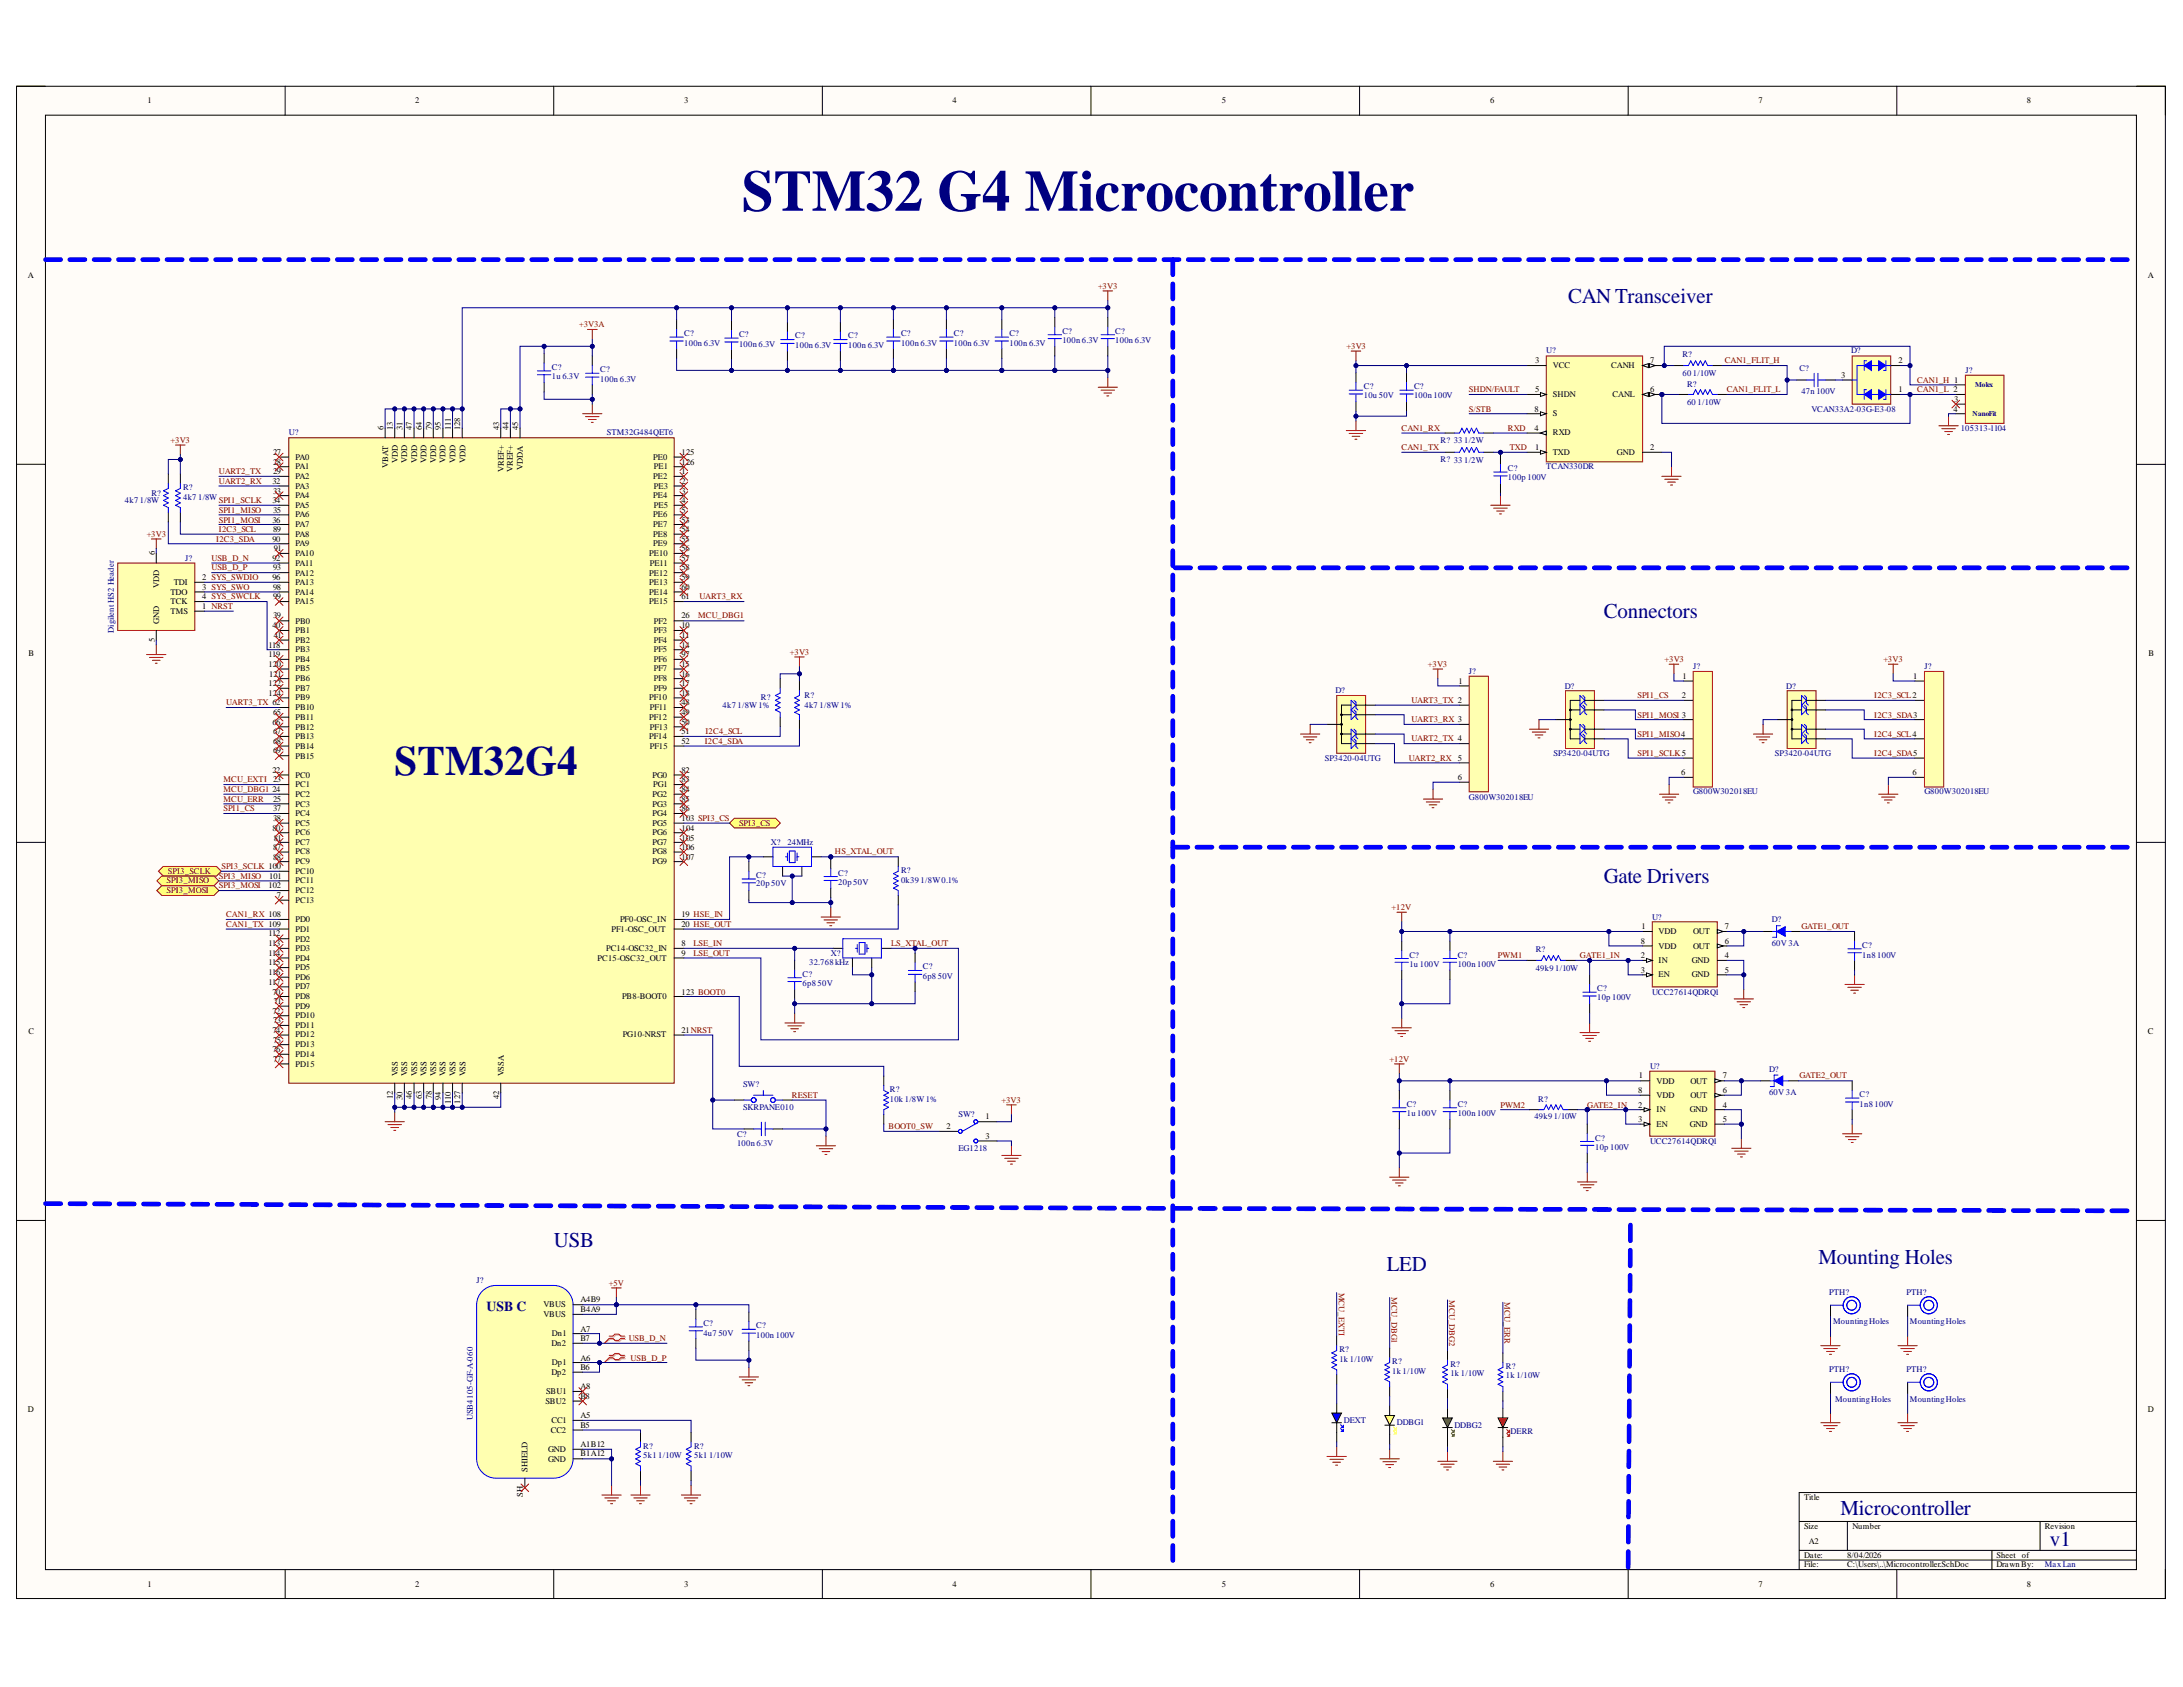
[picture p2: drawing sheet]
<svg xmlns="http://www.w3.org/2000/svg" width="279mm" height="216mm" viewBox="0 0 279 216" stroke-linecap="round" stroke-linejoin="round" font-family="sans-serif">
<defs><g id="words">
<text font-size="7.4" fill="#000080" x="94.9" y="27">STM32 G4 Microcontroller</text>
<text font-size="5.3" fill="#000080" x="50.5" y="99.2">STM32G4</text>
<g font-size="2.7" fill="#000080">
<text x="200.7" y="38.8">CAN Transceiver</text>
<text x="205.3" y="79.2">Connectors</text>
<text x="205.3" y="113.1">Gate Drivers</text>
<text x="70.9" y="159.6">USB</text>
<text x="232.8" y="161.8">Mounting Holes</text>
<text x="177.5" y="162.6">LED</text>
<text x="235.6" y="193.8">Microcontroller</text>
<text x="262.4" y="197.8">v1</text>
</g>
<text font-size="1.8" fill="#000080" x="62.3" y="167.8">USB C</text>
<g font-size="1.1">
<text x="18.9" y="13.2">1</text>
<text x="53.1" y="13.2">2</text>
<text x="87.6" y="13.2">3</text>
<text x="121.9" y="13.2">4</text>
<text x="156.4" y="13.2">5</text>
<text x="190.7" y="13.2">6</text>
<text x="225.1" y="13.2">7</text>
<text x="259.4" y="13.2">8</text>
<text x="3.6" y="35.6">A</text>
<text x="274.9" y="35.6">A</text>
<text x="196.5" y="46.5">3</text>
<text x="198.7" y="47.1">VCC</text>
<text x="206.2" y="47.1">CANH</text>
<text x="211.2" y="46.5">7</text>
<text x="243" y="46.5">2</text>
<text x="196.4" y="52.7">8</text>
<text x="196.5" y="50.2">5</text>
<text x="198.7" y="53.3">S</text>
<text x="198.7" y="50.8">SHDN</text>
<text x="206.4" y="50.8">CANL</text>
<text x="211.2" y="50.2">6</text>
<text x="235.6" y="48.4">3</text>
<text x="243" y="50.2">1</text>
<text x="250" y="52.7">4</text>
<text x="250.1" y="51.4">3</text>
<text x="34.9" y="58.2">27</text>
<text x="34.9" y="59.4">28</text>
<text x="37.8" y="58.9">PA0</text>
<text x="49.1" y="55.1" transform="rotate(-90 49.1 55.1)">6</text>
<text x="49.7" y="59.9" transform="rotate(-90 49.7 59.9)">VBAT</text>
<text x="50.3" y="55.1" transform="rotate(-90 50.3 55.1)">13</text>
<text x="50.9" y="59.3" transform="rotate(-90 50.9 59.3)">VDD</text>
<text x="51.5" y="55.1" transform="rotate(-90 51.5 55.1)">31</text>
<text x="52.1" y="59.3" transform="rotate(-90 52.1 59.3)">VDD</text>
<text x="52.7" y="55.1" transform="rotate(-90 52.7 55.1)">47</text>
<text x="53.4" y="59.3" transform="rotate(-90 53.4 59.3)">VDD</text>
<text x="54" y="55.1" transform="rotate(-90 54 55.1)">64</text>
<text x="54.6" y="59.3" transform="rotate(-90 54.6 59.3)">VDD</text>
<text x="55.3" y="55.1" transform="rotate(-90 55.3 55.1)">79</text>
<text x="55.8" y="59.3" transform="rotate(-90 55.8 59.3)">VDD</text>
<text x="56.4" y="55.1" transform="rotate(-90 56.4 55.1)">95</text>
<text x="57" y="59.3" transform="rotate(-90 57 59.3)">VDD</text>
<text x="57.7" y="55.1" transform="rotate(-90 57.7 55.1)">111</text>
<text x="58.3" y="59.3" transform="rotate(-90 58.3 59.3)">VDD</text>
<text x="58.9" y="55.1" transform="rotate(-90 58.9 55.1)">128</text>
<text x="59.6" y="59.3" transform="rotate(-90 59.6 59.3)">VDD</text>
<text x="63.9" y="55.1" transform="rotate(-90 63.9 55.1)">43</text>
<text x="65.1" y="55.1" transform="rotate(-90 65.1 55.1)">44</text>
<text x="66.3" y="55.1" transform="rotate(-90 66.3 55.1)">45</text>
<text x="83.6" y="58.9">PE0</text>
<text x="87.2" y="58.2">125</text>
<text x="87.2" y="59.4">126</text>
<text x="196.4" y="55.1">4</text>
<text x="196.5" y="57.6">1</text>
<text x="198.7" y="55.7">RXD</text>
<text x="198.7" y="58.2">TXD</text>
<text x="207" y="58.2">GND</text>
<text x="211.2" y="57.6">2</text>
<text x="34.9" y="61.9">32</text>
<text x="34.9" y="64.4">34</text>
<text x="34.9" y="60.7">29</text>
<text x="34.9" y="63.2">33</text>
<text x="34.9" y="65.6">35</text>
<text x="37.8" y="60">PA1</text>
<text x="37.8" y="61.3">PA2</text>
<text x="37.8" y="62.6">PA3</text>
<text x="37.8" y="63.8">PA4</text>
<text x="37.8" y="65">PA5</text>
<text x="64.5" y="60.4" transform="rotate(-90 64.5 60.4)">VREF+</text>
<text x="65.7" y="60.4" transform="rotate(-90 65.7 60.4)">VREF+</text>
<text x="66.9" y="60.1" transform="rotate(-90 66.9 60.1)">VDDA</text>
<text x="83.6" y="61.3">PE2</text>
<text x="83.6" y="63.8">PE4</text>
<text x="83.7" y="62.6">PE3</text>
<text x="83.7" y="65">PE5</text>
<text x="83.7" y="60">PE1</text>
<text x="87.2" y="60.7">1</text>
<text x="87.2" y="61.9">2</text>
<text x="87.2" y="63.2">3</text>
<text x="87.2" y="64.4">4</text>
<text x="87.2" y="65.6">5</text>
<text x="19.8" y="71" transform="rotate(-90 19.8 71)">6</text>
<text x="34.9" y="66.9">36</text>
<text x="34.9" y="69.3">90</text>
<text x="34.9" y="71.8">92</text>
<text x="34.9" y="68.1">89</text>
<text x="35" y="70.5">91</text>
<text x="37.8" y="66.2">PA6</text>
<text x="37.8" y="67.5">PA7</text>
<text x="37.8" y="68.7">PA8</text>
<text x="37.8" y="69.9">PA9</text>
<text x="37.8" y="71.2">PA10</text>
<text x="83.1" y="71.2">PE10</text>
<text x="83.6" y="66.2">PE6</text>
<text x="83.6" y="67.5">PE7</text>
<text x="83.6" y="68.7">PE8</text>
<text x="83.6" y="69.9">PE9</text>
<text x="87.2" y="66.9">53</text>
<text x="87.2" y="68.1">54</text>
<text x="87.2" y="69.3">55</text>
<text x="87.2" y="70.5">56</text>
<text x="87.2" y="71.8">57</text>
<text x="20.4" y="75.3" transform="rotate(-90 20.4 75.3)">VDD</text>
<text x="21.8" y="76.1">TDO</text>
<text x="21.8" y="77.3">TCK</text>
<text x="22.3" y="74.8">TDI</text>
<text x="25.9" y="78">1 NRST</text>
<text x="25.9" y="74.2">2 SYS_SWDIO</text>
<text x="25.9" y="75.5">3 SYS_SWO</text>
<text x="25.9" y="76.7">4 SYS_SWCLK</text>
<text x="34.9" y="74.2">96</text>
<text x="34.9" y="73">93</text>
<text x="34.9" y="75.5">98</text>
<text x="34.9" y="76.7">99</text>
<text x="37.8" y="72.4">PA11</text>
<text x="37.8" y="73.7">PA12</text>
<text x="37.8" y="74.8">PA13</text>
<text x="37.8" y="76.1">PA14</text>
<text x="37.8" y="77.3">PA15</text>
<text x="83.1" y="73.7">PE12</text>
<text x="83.1" y="74.8">PE13</text>
<text x="83.1" y="76.1">PE14</text>
<text x="83.1" y="77.3">PE15</text>
<text x="83.2" y="72.4">PE11</text>
<text x="87.2" y="73">58</text>
<text x="87.2" y="74.2">59</text>
<text x="87.2" y="75.5">60</text>
<text x="87.2" y="76.7">61</text>
<text x="3.6" y="84">B</text>
<text x="19.8" y="82.1" transform="rotate(-90 19.8 82.1)">5</text>
<text x="20.4" y="79.8" transform="rotate(-90 20.4 79.8)">GND</text>
<text x="21.8" y="78.6">TMS</text>
<text x="34.4" y="82.9">118</text>
<text x="34.9" y="80.4">40</text>
<text x="34.9" y="79.2">39</text>
<text x="35" y="81.6">41</text>
<text x="37.8" y="79.8">PB0</text>
<text x="37.8" y="81">PB1</text>
<text x="37.8" y="82.3">PB2</text>
<text x="37.8" y="83.5">PB3</text>
<text x="83.7" y="81">PF3</text>
<text x="83.7" y="82.3">PF4</text>
<text x="83.7" y="83.5">PF5</text>
<text x="83.7" y="79.8">PF2</text>
<text x="87.2" y="80.4">10</text>
<text x="87.2" y="81.6">11</text>
<text x="87.2" y="82.9">14</text>
<text x="87.2" y="79.2">26</text>
<text x="275" y="84">B</text>
<text x="34.4" y="84.1">119</text>
<text x="34.4" y="85.3">120</text>
<text x="34.4" y="87.8">122</text>
<text x="34.4" y="89">124</text>
<text x="34.4" y="86.6">121</text>
<text x="37.8" y="84.7">PB4</text>
<text x="37.8" y="85.9">PB5</text>
<text x="37.8" y="87.2">PB6</text>
<text x="37.8" y="88.5">PB7</text>
<text x="37.8" y="89.6">PB9</text>
<text x="83.1" y="89.6">PF10</text>
<text x="83.7" y="85.9">PF7</text>
<text x="83.7" y="87.2">PF8</text>
<text x="83.7" y="88.5">PF9</text>
<text x="83.7" y="84.7">PF6</text>
<text x="87.2" y="85.3">15</text>
<text x="87.2" y="86.6">16</text>
<text x="87.2" y="87.8">17</text>
<text x="87.2" y="89">18</text>
<text x="87.2" y="84.1">97</text>
<text x="186.7" y="87.5">1</text>
<text x="215.2" y="89.4">2</text>
<text x="215.3" y="86.9">1</text>
<text x="244.9" y="86.9">1</text>
<text x="34.9" y="92.8">66</text>
<text x="34.9" y="91.5">65</text>
<text x="34.9" y="94">67</text>
<text x="34.9" y="95.2">68</text>
<text x="37.8" y="90.9">PB10</text>
<text x="37.8" y="92.1">PB11</text>
<text x="37.8" y="93.4">PB12</text>
<text x="37.8" y="94.5">PB13</text>
<text x="37.8" y="95.8">PB14</text>
<text x="83.1" y="92.1">PF12</text>
<text x="83.1" y="94.5">PF14</text>
<text x="83.2" y="90.9">PF11</text>
<text x="83.2" y="93.4">PF13</text>
<text x="83.2" y="95.8">PF15</text>
<text x="87.2" y="90.2">48</text>
<text x="87.2" y="91.5">49</text>
<text x="87.2" y="92.8">50</text>
<text x="87.2" y="94">51</text>
<text x="87.2" y="95.2">52</text>
<text x="34.9" y="98.9">22</text>
<text x="34.9" y="101.4">24</text>
<text x="34.9" y="100.1">23</text>
<text x="34.9" y="96.4">69</text>
<text x="37.8" y="99.5">PC0</text>
<text x="37.8" y="100.7">PC1</text>
<text x="37.8" y="102">PC2</text>
<text x="37.8" y="97.1">PB15</text>
<text x="83.5" y="99.5">PG0</text>
<text x="83.5" y="102">PG2</text>
<text x="83.6" y="100.7">PG1</text>
<text x="87.2" y="98.9">82</text>
<text x="87.2" y="100.1">83</text>
<text x="87.2" y="101.4">84</text>
<text x="186.6" y="99.8">6</text>
<text x="215.2" y="99.2">6</text>
<text x="244.8" y="99.2">6</text>
<text x="34.9" y="106.3">80</text>
<text x="34.9" y="102.6">25</text>
<text x="34.9" y="103.9">37</text>
<text x="34.9" y="105">38</text>
<text x="35" y="107.6">81</text>
<text x="37.8" y="103.3">PC3</text>
<text x="37.8" y="104.4">PC4</text>
<text x="37.8" y="105.7">PC5</text>
<text x="37.8" y="106.9">PC6</text>
<text x="83.5" y="103.3">PG3</text>
<text x="83.5" y="104.4">PG4</text>
<text x="83.5" y="105.7">PG5</text>
<text x="83.5" y="106.9">PG6</text>
<text x="87.2" y="102.6">85</text>
<text x="87.2" y="103.9">86</text>
<text x="87.2" y="105">103 SPI3_CS</text>
<text x="87.2" y="106.3">104</text>
<text x="87.2" y="107.6">105</text>
<text x="34.4" y="113.7">102</text>
<text x="34.4" y="112.5">101</text>
<text x="34.9" y="108.8">87</text>
<text x="34.9" y="110">88</text>
<text x="37.8" y="108.2">PC7</text>
<text x="37.8" y="109.3">PC8</text>
<text x="37.8" y="110.6">PC9</text>
<text x="37.8" y="111.9">PC10</text>
<text x="37.8" y="113.1">PC11</text>
<text x="83.5" y="108.2">PG7</text>
<text x="83.5" y="109.3">PG8</text>
<text x="83.5" y="110.6">PG9</text>
<text x="87.2" y="108.8">106</text>
<text x="87.2" y="110">107</text>
<text x="34.4" y="119.8">112</text>
<text x="35.5" y="114.9">7</text>
<text x="37.8" y="115.5">PC13</text>
<text x="37.8" y="114.3">PC12</text>
<text x="37.8" y="118">PD0</text>
<text x="37.8" y="119.2">PD1</text>
<text x="78.3" y="119.2">PF1-OSC_OUT</text>
<text x="79.4" y="118">PF0-OSC_IN</text>
<text x="87.2" y="117.4">19 HSE_IN</text>
<text x="87.2" y="118.7">20 HSE_OUT</text>
<text x="210.1" y="118.9">1</text>
<text x="212.3" y="119.6">VDD</text>
<text x="216.7" y="119.6">OUT</text>
<text x="220.7" y="118.9">7</text>
<text x="34.4" y="121.1">113</text>
<text x="34.4" y="122.3">114</text>
<text x="34.4" y="123.6">115</text>
<text x="34.4" y="124.8">116</text>
<text x="37.8" y="120.5">PD2</text>
<text x="37.8" y="121.7">PD3</text>
<text x="37.8" y="123">PD4</text>
<text x="37.8" y="124.1">PD5</text>
<text x="37.8" y="125.4">PD6</text>
<text x="76.5" y="123">PC15-OSC32_OUT</text>
<text x="77.6" y="121.7">PC14-OSC32_IN</text>
<text x="87.2" y="121.1">8</text>
<text x="87.2" y="122.3">9</text>
<text x="210" y="122.6">2</text>
<text x="210" y="124.5">3</text>
<text x="210" y="120.8">8</text>
<text x="212.3" y="123.2">IN</text>
<text x="212.3" y="125.1">EN</text>
<text x="212.3" y="121.4">VDD</text>
<text x="216.5" y="123.2">GND</text>
<text x="216.5" y="125.1">GND</text>
<text x="216.7" y="121.4">OUT</text>
<text x="220.7" y="122.6">4</text>
<text x="220.7" y="124.5">5</text>
<text x="220.7" y="120.8">6</text>
<text x="34.4" y="126">117</text>
<text x="34.9" y="127.3">70</text>
<text x="34.9" y="129.7">72</text>
<text x="34.9" y="130.9">73</text>
<text x="35" y="128.5">71</text>
<text x="37.8" y="127.9">PD8</text>
<text x="37.8" y="129.1">PD9</text>
<text x="37.8" y="130.3">PD10</text>
<text x="37.8" y="131.6">PD11</text>
<text x="37.8" y="126.6">PD7</text>
<text x="79.6" y="127.9">PB8-BOOT0</text>
<text x="87.2" y="127.3">123 BOOT0</text>
<text x="3.6" y="132.4">C</text>
<text x="34.9" y="132.2">74</text>
<text x="34.9" y="134.6">76</text>
<text x="34.9" y="133.5">75</text>
<text x="34.9" y="135.9">77</text>
<text x="37.8" y="132.8">PD12</text>
<text x="37.8" y="134">PD13</text>
<text x="37.8" y="135.2">PD14</text>
<text x="37.8" y="136.5">PD15</text>
<text x="50.9" y="137.8" transform="rotate(-90 50.9 137.8)">VSS</text>
<text x="52.1" y="137.8" transform="rotate(-90 52.1 137.8)">VSS</text>
<text x="53.4" y="137.8" transform="rotate(-90 53.4 137.8)">VSS</text>
<text x="54.6" y="137.8" transform="rotate(-90 54.6 137.8)">VSS</text>
<text x="55.8" y="137.8" transform="rotate(-90 55.8 137.8)">VSS</text>
<text x="57" y="137.8" transform="rotate(-90 57 137.8)">VSS</text>
<text x="58.3" y="137.8" transform="rotate(-90 58.3 137.8)">VSS</text>
<text x="59.6" y="137.8" transform="rotate(-90 59.6 137.8)">VSS</text>
<text x="64.5" y="137.8" transform="rotate(-90 64.5 137.8)">VSSA</text>
<text x="79.7" y="132.8">PG10-NRST</text>
<text x="87.2" y="132.2">21NRST</text>
<text x="274.9" y="132.4">C</text>
<text x="50.3" y="140.6" transform="rotate(-90 50.3 140.6)">12</text>
<text x="51.5" y="140.7" transform="rotate(-90 51.5 140.7)">30</text>
<text x="52.7" y="140.6" transform="rotate(-90 52.7 140.6)">46</text>
<text x="54" y="140.6" transform="rotate(-90 54 140.6)">63</text>
<text x="55.3" y="140.6" transform="rotate(-90 55.3 140.6)">78</text>
<text x="56.4" y="140.7" transform="rotate(-90 56.4 140.7)">94</text>
<text x="57.7" y="141.2" transform="rotate(-90 57.7 141.2)">110</text>
<text x="58.9" y="141.2" transform="rotate(-90 58.9 141.2)">127</text>
<text x="63.9" y="140.6" transform="rotate(-90 63.9 140.6)">42</text>
<text x="126.2" y="143.3">1</text>
<text x="209.7" y="141.7">2</text>
<text x="209.7" y="143.6">3</text>
<text x="209.7" y="139.9">8</text>
<text x="209.7" y="138">1</text>
<text x="212" y="138.7">VDD</text>
<text x="212" y="142.3">IN</text>
<text x="212" y="140.5">VDD</text>
<text x="216.3" y="142.3">GND</text>
<text x="216.3" y="140.5">OUT</text>
<text x="216.3" y="138.7">OUT</text>
<text x="220.5" y="141.7">4</text>
<text x="220.5" y="143.6">5</text>
<text x="220.5" y="139.9">6</text>
<text x="220.5" y="138">7</text>
<text x="121.2" y="144.5">2</text>
<text x="126.2" y="145.7">3</text>
<text x="212" y="144.2">EN</text>
<text x="216.3" y="144.2">GND</text>
<text x="69.5" y="167.3">VBUS</text>
<text x="74.3" y="166.7">A4B9</text>
<text x="74.3" y="168">B4A9</text>
<text x="69.5" y="168.5">VBUS</text>
<text x="70.6" y="172.3">Dn2</text>
<text x="70.6" y="171">Dn1</text>
<text x="74.3" y="171.6">B7</text>
<text x="74.3" y="170.4">A7</text>
<text x="69.8" y="179.6">SBU2</text>
<text x="69.9" y="178.4">SBU1</text>
<text x="70.6" y="176">Dp2</text>
<text x="70.6" y="174.7">Dp1</text>
<text x="74.3" y="179">B8</text>
<text x="74.3" y="174.1">A6</text>
<text x="74.3" y="175.3">B6</text>
<text x="74.3" y="177.8">A8</text>
<text x="3.6" y="180.7">D</text>
<text x="70.1" y="185.8">GND</text>
<text x="70.5" y="183.4">CC2</text>
<text x="70.6" y="182.1">CC1</text>
<text x="74.3" y="185.2">A1B12</text>
<text x="74.3" y="181.5">A5</text>
<text x="74.3" y="182.8">B5</text>
<text x="274.9" y="180.7">D</text>
<text x="66.9" y="191.6" transform="rotate(-90 66.9 191.6)">SH</text>
<text x="67.5" y="188.3" transform="rotate(-90 67.5 188.3)">SHIELD</text>
<text x="70.1" y="187.1">GND</text>
<text x="74.3" y="186.4">B1A12</text>
<text x="230.9" y="192">Title</text>
<text x="230.9" y="195.7">Size</text>
<text x="231.5" y="197.6">A2</text>
<text x="237.1" y="195.7">Number</text>
<text x="261.7" y="195.7">Revision</text>
<text x="18.9" y="203.1">1</text>
<text x="53.1" y="203.1">2</text>
<text x="87.6" y="203.1">3</text>
<text x="121.9" y="203.1">4</text>
<text x="156.4" y="203.1">5</text>
<text x="190.7" y="203.1">6</text>
<text x="225.1" y="203.1">7</text>
<text x="230.9" y="199.3">Date:</text>
<text x="230.9" y="200.6">File:</text>
<text x="236.4" y="199.3">8/04/2026</text>
<text x="236.4" y="200.6">C:\Users\..\Microcontroller.SchDoc</text>
<text x="255.5" y="199.3">Sheet</text>
<text x="255.5" y="200.6">Drawn By:</text>
<text x="258.8" y="199.3">of</text>
<text x="259.4" y="203.1">8</text>
</g>
<g font-size="1.1" fill="#800000">
<text x="74.1" y="41.9">+3V3A</text>
<text x="140.5" y="37">+3V3</text>
<text x="172.4" y="44.6">+3V3</text>
<text x="220.7" y="46.5">CAN1_FLIT_H</text>
<text x="188" y="50.2">SHDN/FAULT</text>
<text x="188" y="52.7">S/STB</text>
<text x="221" y="50.2">CAN1_FLIT_L</text>
<text x="245.4" y="50.2">CAN1_L 2</text>
<text x="245.4" y="49">CAN1_H 1</text>
<text x="21.8" y="56.7">+3V3</text>
<text x="179.4" y="55.1">CAN1_RX</text>
<text x="179.4" y="57.6">CAN1_TX</text>
<text x="193" y="55.1">RXD</text>
<text x="193.3" y="57.6">TXD</text>
<text x="28" y="64.4">SPI1_SCLK</text>
<text x="28" y="65.6">SPI1_MISO</text>
<text x="28" y="61.9">UART2_RX</text>
<text x="28" y="60.7">UART2_TX</text>
<text x="18.8" y="68.7">+3V3</text>
<text x="27.1" y="71.8">USB_D_N</text>
<text x="27.7" y="69.3">I2C3_SDA</text>
<text x="28" y="66.9">SPI1_MOSI</text>
<text x="28" y="68.1">I2C3_SCL</text>
<text x="27.1" y="73">USB_D_P</text>
<text x="89.5" y="76.7">UART3_RX</text>
<text x="89.3" y="79.2">MCU_DBG1</text>
<text x="101.1" y="83.8">+3V3</text>
<text x="180.6" y="90">UART3_TX 2</text>
<text x="182.8" y="85.3">+3V3</text>
<text x="209.6" y="89.4">SPI1_CS</text>
<text x="213" y="84.7">+3V3</text>
<text x="239.9" y="89.4">I2C3_SCL2</text>
<text x="241.1" y="84.7">+3V3</text>
<text x="28.9" y="90.2">UART3_TX 62</text>
<text x="90.2" y="95.2">I2C4_SDA</text>
<text x="90.3" y="94">I2C4_SCL</text>
<text x="180.6" y="94.9">UART2_TX 4</text>
<text x="180.6" y="92.4">UART3_RX 3</text>
<text x="209.6" y="91.8">SPI1_MOSI 3</text>
<text x="209.6" y="94.3">SPI1_MISO4</text>
<text x="239.9" y="94.3">I2C4_SCL4</text>
<text x="239.9" y="91.8">I2C3_SDA3</text>
<text x="28.6" y="101.4">MCU_DBG1</text>
<text x="28.6" y="100.1">MCU_EXTI</text>
<text x="180.3" y="97.3">UART2_RX 5</text>
<text x="209.6" y="96.7">SPI1_SCLK5</text>
<text x="239.9" y="96.7">I2C4_SDA5</text>
<text x="28.6" y="102.6">MCU_ERR</text>
<text x="28.6" y="103.9">SPI1_CS</text>
<text x="94.6" y="105.7">SPI3_CS</text>
<text x="21.3" y="113.1">SPI3_MISO</text>
<text x="21.5" y="111.9">SPI3_SCLK</text>
<text x="28" y="112.5">SPI3_MISO</text>
<text x="28" y="113.7">SPI3_MOSI</text>
<text x="28.3" y="111.2">SPI3_SCLK 100</text>
<text x="106.9" y="109.3">HS_XTAL_OUT</text>
<text x="21.3" y="114.3">SPI3_MOSI</text>
<text x="28.9" y="117.4">CAN1_RX 108</text>
<text x="28.9" y="118.7">CAN1_TX 109</text>
<text x="178.1" y="116.5">+12V</text>
<text x="230.6" y="118.9">GATE1_OUT</text>
<text x="88.8" y="121.1">LSE_IN</text>
<text x="88.8" y="122.3">LSE_OUT</text>
<text x="114.1" y="121.1">LS_XTAL_OUT</text>
<text x="191.7" y="122.6">PWM1</text>
<text x="202.2" y="122.6">GATE1_IN</text>
<text x="177.9" y="135.9">+12V</text>
<text x="101.4" y="140.5">RESET</text>
<text x="128.2" y="141.1">+3V3</text>
<text x="192.1" y="141.7">PWM2</text>
<text x="203.1" y="141.7">GATE2_IN</text>
<text x="230.3" y="138">GATE2_OUT</text>
<text x="113.7" y="144.5">BOOT0_SW</text>
<text x="77.9" y="164.6">+5V</text>
<text x="171.3" y="165.4" transform="rotate(90 171.3 165.4)">MCU_EXTI</text>
<text x="178.1" y="166" transform="rotate(90 178.1 166)">MCU_DBG1</text>
<text x="185.5" y="166.4" transform="rotate(90 185.5 166.4)">MCU_DBG2</text>
<text x="192.6" y="166.7" transform="rotate(90 192.6 166.7)">MCU_ERR</text>
<text x="80.5" y="171.6">USB_D_N</text>
<text x="80.7" y="174.1">USB_D_P</text>
</g>
<g font-size="1.1" fill="#000080">
<text x="70.6" y="47.4">C?</text>
<text x="76.8" y="47.6">C?</text>
<text x="87.6" y="43">C?</text>
<text x="87.6" y="44.2">100n 6.3V</text>
<text x="94.6" y="43.1">C?</text>
<text x="94.6" y="44.4">100n 6.3V</text>
<text x="101.8" y="43.3">C?</text>
<text x="101.8" y="44.6">100n 6.3V</text>
<text x="108.6" y="43.3">C?</text>
<text x="108.6" y="44.6">100n 6.3V</text>
<text x="115.3" y="43">C?</text>
<text x="115.3" y="44.2">100n 6.3V</text>
<text x="122.1" y="43">C?</text>
<text x="122.1" y="44.2">100n 6.3V</text>
<text x="129.2" y="43">C?</text>
<text x="129.2" y="44.2">100n 6.3V</text>
<text x="136" y="42.7">C?</text>
<text x="136" y="43.9">100n 6.3V</text>
<text x="142.7" y="42.7">C?</text>
<text x="142.7" y="43.9">100n 6.3V</text>
<text x="197.9" y="45.2">U?</text>
<text x="215.3" y="45.7">R?</text>
<text x="230.3" y="47.4">C?</text>
<text x="236.9" y="45.2">D?</text>
<text x="251.5" y="47.8">J?</text>
<text x="70.6" y="48.5">1u 6.3V</text>
<text x="76.8" y="48.9">100n 6.3V</text>
<text x="174.6" y="49.8">C?</text>
<text x="174.6" y="51">10u 50V</text>
<text x="181" y="49.8">C?</text>
<text x="181" y="51">100n 100V</text>
<text x="215.3" y="48.1">60</text>
<text x="215.9" y="49.5">R?</text>
<text x="215.9" y="51.8">60</text>
<text x="216.7" y="48.1">1/10W</text>
<text x="217.3" y="51.8">1/10W</text>
<text x="230.6" y="50.5">47n 100V</text>
<text x="231.8" y="52.7">VCAN33A2-03G-E3-08</text>
<text x="37" y="55.7">U?</text>
<text x="77.7" y="55.7">STM32G484QET6</text>
<text x="184.4" y="59.1">R? 33</text>
<text x="184.4" y="56.7">R? 33</text>
<text x="187.4" y="59.2">1/2W</text>
<text x="187.4" y="56.7">1/2W</text>
<text x="251" y="55.1">105313-1104</text>
<text x="16" y="64.4">4k7</text>
<text x="17.9" y="64.4">1/8W</text>
<text x="19.4" y="63.4">R?</text>
<text x="23.4" y="62.7">R?</text>
<text x="23.4" y="63.9">4k7</text>
<text x="25.4" y="63.9">1/8W</text>
<text x="193" y="60.3">C?</text>
<text x="193" y="61.5">100p 100V</text>
<text x="197.9" y="60">TCAN330DR</text>
<text x="23.7" y="71.8">J?</text>
<text x="14.6" y="81" transform="rotate(-90 14.6 81)">Digilent HS2 Header</text>
<text x="97.4" y="89.6">R?</text>
<text x="103" y="89.4">R?</text>
<text x="170.9" y="88.7">D?</text>
<text x="188" y="86.3">J?</text>
<text x="200.3" y="88.1">D?</text>
<text x="216.7" y="85.7">J?</text>
<text x="228.6" y="88.1">D?</text>
<text x="246.3" y="85.7">J?</text>
<text x="92.5" y="90.6">4k7</text>
<text x="94.4" y="90.6">1/8W1%</text>
<text x="103" y="90.6">4k7</text>
<text x="104.9" y="90.6">1/8W1%</text>
<text x="169.6" y="97.3">SP3420-04UTG</text>
<text x="198.8" y="96.7">SP3420-04UTG</text>
<text x="216.7" y="101.7">G800W302018EU</text>
<text x="227.2" y="96.7">SP3420-04UTG</text>
<text x="246.3" y="101.7">G800W302018EU</text>
<text x="188" y="102.3">G800W302018EU</text>
<text x="96.8" y="112.3">C?</text>
<text x="96.8" y="113.4">20p 50V</text>
<text x="98.7" y="108.2">X?</text>
<text x="100.8" y="108.2">24MHz</text>
<text x="107.3" y="112.1">C?</text>
<text x="107.3" y="113.2">20p 50V</text>
<text x="115.3" y="111.7">R?</text>
<text x="115.3" y="113">0k39</text>
<text x="117.8" y="113">1/8W0.1%</text>
<text x="211.4" y="117.7">U?</text>
<text x="226.8" y="118.1">D?</text>
<text x="102.7" y="125">C?</text>
<text x="103.6" y="123.6">32.768 kHz</text>
<text x="106.4" y="122.3">X?</text>
<text x="118.1" y="124.1">C?</text>
<text x="118.1" y="125.2">6p8</text>
<text x="120" y="125.2">50V</text>
<text x="180.4" y="122.5">C?</text>
<text x="180.4" y="123.7">1u 100V</text>
<text x="186.6" y="122.5">C?</text>
<text x="186.6" y="123.7">100n 100V</text>
<text x="196.6" y="121.9">R?</text>
<text x="196.6" y="124.2">49k9</text>
<text x="199.1" y="124.2">1/10W</text>
<text x="226.8" y="121">60V 3A</text>
<text x="238.3" y="121.3">C?</text>
<text x="238.3" y="122.5">1n8</text>
<text x="240.3" y="122.5">100V</text>
<text x="102.7" y="126.2">6p8</text>
<text x="104.6" y="126.2">50V</text>
<text x="204.4" y="126.9">C?</text>
<text x="204.4" y="128">10p 100V</text>
<text x="211.4" y="127.3">UCC27614QDRQ1</text>
<text x="211.2" y="136.8">U?</text>
<text x="226.4" y="137.2">D?</text>
<text x="95.1" y="139.1">SW?</text>
<text x="95.1" y="142.1">SKRPANE010</text>
<text x="113.9" y="139.8">R?</text>
<text x="113.9" y="141">10k 1/8W1%</text>
<text x="122.7" y="142.9">SW?</text>
<text x="180.1" y="141.7">C?</text>
<text x="180.1" y="142.8">1u 100V</text>
<text x="186.6" y="141.7">C?</text>
<text x="186.6" y="142.8">100n 100V</text>
<text x="196.4" y="143.3">49k9</text>
<text x="196.9" y="141">R?</text>
<text x="198.9" y="143.3">1/10W</text>
<text x="226.4" y="140.1">60V 3A</text>
<text x="238" y="140.4">C?</text>
<text x="238" y="141.7">1n8</text>
<text x="239.9" y="141.7">100V</text>
<text x="94.3" y="145.5">C?</text>
<text x="94.3" y="146.6">100n 6.3V</text>
<text x="122.7" y="147.3">EG1218</text>
<text x="204.2" y="146">C?</text>
<text x="204.2" y="147.2">10p 100V</text>
<text x="211.2" y="146.4">UCC27614QDRQ1</text>
<text x="61" y="164.2">J?</text>
<text x="234.1" y="165.7">PTH?</text>
<text x="244" y="165.7">PTH?</text>
<text x="90" y="169.6">C?</text>
<text x="90" y="170.9">4u7</text>
<text x="91.9" y="170.9">50V</text>
<text x="96.8" y="170">C?</text>
<text x="96.8" y="171.2">100n 100V</text>
<text x="171.4" y="173">R?</text>
<text x="234.6" y="169.5">MountingHoles</text>
<text x="244.4" y="169.5">MountingHoles</text>
<text x="171.4" y="174.3">1k 1/10W</text>
<text x="178.2" y="174.6">R?</text>
<text x="178.2" y="175.8">1k 1/10W</text>
<text x="185.6" y="174.9">R?</text>
<text x="185.6" y="176.2">1k 1/10W</text>
<text x="192.7" y="175.2">R?</text>
<text x="192.7" y="176.4">1k 1/10W</text>
<text x="234.1" y="175.6">PTH?</text>
<text x="234.9" y="179.4">MountingHoles</text>
<text x="244" y="175.6">PTH?</text>
<text x="244.4" y="179.4">MountingHoles</text>
<text x="60.5" y="181.7" transform="rotate(-90 60.5 181.7)">USB4105-GF-A-060</text>
<text x="82.3" y="185.4">R?</text>
<text x="88.8" y="185.4">R?</text>
<text x="172" y="182.1">DEXT</text>
<text x="178.8" y="182.4">DDBG1</text>
<text x="186.1" y="182.8">DDBG2</text>
<text x="193.3" y="183.5">DERR</text>
<text x="82.3" y="186.6">5k1</text>
<text x="84.2" y="186.6">1/10W</text>
<text x="88.8" y="186.6">5k1</text>
<text x="90.8" y="186.6">1/10W</text>
<text x="261.7" y="200.6">Max Lan</text>
</g>
<g font-size=".9" fill="#000080">
<text x="252.5" y="53.2">NanoFit</text>
<text x="252.8" y="49.6">Molex</text>
</g>
</g></defs>
<path d="M2.1 11h275v193.6h-275z" fill-rule="evenodd" fill="#fffcf8"/>
<path d="M2.1 11h275v193.6h-275z" fill="none" stroke="#000" stroke-width=".13"/>
<path d="M5.8 14.7h267.6v186.2h-267.6z" fill-rule="evenodd" fill="#fffcf8"/>
<g fill="none" stroke="#000" stroke-width=".13">
<path d="M2.1 11h3.7M5.8 14.7h267.6v186.2h-267.6zM36.5 11v3.7M70.9 11v3.7M105.3 11v3.7M139.6 11v3.7M174 11v3.7M208.4 11v3.7M242.8 11v3.7M273.4 11h3.7v3.7M2.1 59.4h3.7M273.4 59.4h3.7"/>
<path d="M2.1 107.8h3.7M273.4 107.8h3.7M2.1 156.2h3.7M273.4 156.2h3.7M230.3 194.7h43.1M230.3 198.4h43.1M230.3 199.7h43.1M236.4 194.7v3.7M254.9 198.4v2.5M261.1 194.7v3.7M273.4 191h-43.1v9.9M36.5 200.9v3.7"/>
<path d="M70.9 200.9v3.7M105.3 200.9v3.7M139.6 200.9v3.7M174 200.9v3.7M208.4 200.9v3.7M242.8 200.9v3.7M277.1 200.9v3.7"/>
</g>
<path d="M37 56h49.3v82.6h-49.3z" fill-rule="evenodd" fill="#ffffb0"/>
<g fill="none" stroke="#800000" stroke-width=".13">
<path d="M141.2 37.2h1.2M141.8 37.2v1.3M22.5 57h1.2M23.1 57v1.2M37 56h49.3v82.6h-49.3zM74.6 52.9h2.4M74.9 53.3h1.8M75.2 42.2h1.2M75.3 53.7h1M75.7 54.1h.2M75.8 42.2v1.2M75.8 51.7v1.2"/>
<path d="M140.6 49.6h2.4M140.9 49.9h1.7M141.3 50.3h1M141.7 50.7h.2M141.8 48.3v1.3M101.7 84.1h1.2M102.3 84.1v1.2M105.1 117.4h2.5M105.5 117.7h1.7M105.8 118.1h1M106.2 118.5h.3M106.3 116.1v1.3"/>
<path d="M49.3 143.6h2.5M49.7 143.9h1.7M50 144.3h1M50.4 144.7h.2M50.5 142.3v1.3M104.5 146.6h2.4M104.8 147h1.8M105.2 147.4h1M105.6 147.7h.2M105.7 145.4v1.2M128.2 147.9h2.5M128.6 148.2h1.7"/>
<path d="M128.8 141.4h1.3M129 148.6h.9M129.3 149h.3M129.5 141.4v1.2M129.5 146.6v1.3"/>
</g>
<g fill="none" stroke="#000" stroke-width=".13">
<path d="M35.7 58.5h1.3M35.7 59.7h1.3M49.3 54.8v1.2M50.5 54.8v1.2M51.8 54.8v1.2M53 54.8v1.2M54.2 54.8v1.2M55.5 54.8v1.2M56.7 54.8v1.2M57.9 54.8v1.2M59.2 54.8v1.2M64.1 54.8v1.2"/>
<path d="M65.3 54.8v1.2M66.6 54.8v1.2M69.6 45.2v1.3M69.6 48.9v1.3M75.8 45.6v1.2M75.8 49.3v1.2M86.3 58.5h1.2M86.3 59.7h1.2M86.6 40.9v1.3M86.6 44.6v1.3M21.5 60.7v1.2M21.5 65.6v1.2"/>
<path d="M23.1 60.7v1.2M23.1 65.6v1.2M35.7 61h1.3M35.7 62.2h1.3M35.7 63.4h1.3M35.7 64.7h1.3M35.7 65.9h1.3M35.7 79.5h1.3M35.7 67.1h1.3M35.7 68.4h1.3M35.7 69.6h1.3M35.7 70.8h1.3"/>
<path d="M35.7 72.1h1.3M35.7 73.3h1.3M35.7 74.5h1.3M35.7 75.8h1.3M35.7 77h1.3M86.3 61h1.2M86.3 62.2h1.2M86.3 63.4h1.2M86.3 64.7h1.2M86.3 65.9h1.2M86.3 79.5h1.2M86.3 67.1h1.2"/>
<path d="M86.3 68.4h1.2M86.3 69.6h1.2M86.3 70.8h1.2M86.3 72.1h1.2M86.3 73.3h1.2M86.3 74.5h1.2M86.3 75.8h1.2M86.3 77h1.2M35.7 80.7h1.3M35.7 81.9h1.3M35.7 83.2h1.3M35.7 85.6h1.3"/>
<path d="M35.7 86.9h1.3M35.7 88.1h1.3M35.7 89.3h1.3M35.7 99.2h1.3M35.7 90.5h1.3M35.7 91.8h1.3M35.7 93h1.3M35.7 94.2h1.3M35.7 95.5h1.3M35.7 96.7h1.3M35.7 84.4h1.3M86.3 80.7h1.2"/>
<path d="M86.3 81.9h1.2M86.3 83.2h1.2M86.3 85.6h1.2M86.3 86.9h1.2M86.3 88.1h1.2M86.3 89.3h1.2M86.3 99.2h1.2M86.3 90.5h1.2M86.3 91.8h1.2M86.3 93h1.2M86.3 94.2h1.2M86.3 95.5h1.2"/>
<path d="M86.3 84.4h1.2M99.9 86.9v1.2M99.9 91.8v1.2M102.3 87.2v1.2M102.3 92.1v1.2M35.7 115.2h1.3M35.7 117.7h1.3M35.7 118.9h1.3M35.7 100.4h1.3M35.7 101.6h1.3M35.7 102.9h1.3M35.7 104.1h1.3"/>
<path d="M35.7 105.3h1.3M35.7 106.6h1.3M35.7 107.8h1.3M35.7 109h1.3M35.7 110.3h1.3M35.7 111.5h1.3M35.7 112.7h1.3M35.7 114h1.3M86.3 117.7h1.2M86.3 118.9h1.2M86.3 100.4h1.2M86.3 101.6h1.2"/>
<path d="M86.3 102.9h1.2M86.3 104.1h1.2M86.3 105.3h1.2M86.3 106.6h1.2M86.3 107.8h1.2M86.3 109h1.2M86.3 110.3h1.2M95.8 110.3v1.2M95.8 114v1.2M97.7 109.7h1.2M100.2 110.9v1.2M102.6 110.9v1.2"/>
<path d="M103.9 109.7h1.2M35.7 121.4h1.3M35.7 122.6h1.3M35.7 132.5h1.3M35.7 127.5h1.3M35.7 128.8h1.3M35.7 130h1.3M35.7 131.2h1.3M35.7 133.7h1.3M35.7 134.9h1.3M35.7 136.2h1.3M35.7 120.1h1.3"/>
<path d="M35.7 123.8h1.3M35.7 125.1h1.3M35.7 126.3h1.3M50.5 138.6v1.3M51.8 138.6v1.3M53 138.6v1.3M54.2 138.6v1.3M55.5 138.6v1.3M56.7 138.6v1.3M57.9 138.6v1.3M59.2 138.6v1.3M64.1 138.6v1.3"/>
<path d="M86.3 121.4h1.2M86.3 122.6h1.2M86.3 132.5h1.2M86.3 127.5h1.2M94 140.8h1.2M95.2 144.5h1.3M98.9 144.5h1.3M100.2 140.8h1.2M120.2 144.8h2.5M125.1 143.6h2.5M125.1 146h2.5"/>
</g>
<g fill="none" stroke="#00f" stroke-width=".13">
<path d="M68.8 48h1.7M68.8 47.5h1.7M69.6 46.5v1M69.6 48v.9M74.9 48.3h1.8M74.9 47.8h1.8M75.8 46.8v1M75.8 48.3v1M85.7 43.6h1.8M85.7 43.1h1.8M86.6 42.2v.9M86.6 43.6v1"/>
<path d="M21.5 61.9v.6l-.6 .3 .6 .3-.6 .3 .6 .3-.6 .3 .6 .4-.6 .3 .6 .3v.6M23.1 61.9v.6l-.6 .3 .6 .3-.6 .3 .6 .3-.6 .3 .6 .4-.6 .3 .6 .3v.6M99.9 88.1v.6l-.7 .3 .7 .3-.7 .3 .7 .3-.7 .3 .7 .3-.7 .4 .7 .3v.6M102.3 88.4v.6l-.6 .3 .6 .3-.6 .3 .6 .3-.6 .3 .6 .4-.6 .3 .6 .3v.6M95 113h1.7M95 112.5h1.7M95.8 111.5v1M95.8 113v1M98.9 108.4h5v2.5h-5zM100.5 109.7h.3M100.8 109.2v1M101 108.9h.8v1.5h-.8z"/>
<path d="M102 109.2v1M102 109.7h.3M97.7 139.6v.6M95.2 140.8h.9M96.5 140.2h2.4M96.5 144.5h1M97.5 143.6v1.7M97.9 143.6v1.7M97.9 144.5h1M99.3 140.8h.9M125.1 143.7l-1.9 1.1"/>
<circle cx="96.5" cy="140.8" r=".31"/>
<circle cx="98.9" cy="140.8" r=".31"/>
<circle cx="122.9" cy="144.8" r=".25"/>
<circle cx="124.9" cy="146" r=".25"/>
<circle cx="124.9" cy="143.6" r=".25"/>
</g>
<g fill="none" stroke="#f00" stroke-width=".13">
<path d="M35.2 58l1 1M35.2 59.2l1 1M36.2 58l-1 1M36.2 59.2l-1 1M87 58l1 1M87 59.2l1 1M88 58l-1 1M88 59.2l-1 1M35.2 79l1 .9M35.2 70.3l1 1M35.2 76.5l1 1M35.2 62.9l1 1"/>
<path d="M36.2 79l-1 .9M36.2 70.3l-1 1M36.2 76.5l-1 1M36.2 62.9l-1 1M87 60.5l1 1M87 61.7l1 1M87 62.9l1 1M87 64.2l1 1M87 65.4l1 1M87 66.6l1 1M87 67.9l1 1M87 69.1l1 1"/>
<path d="M87 70.3l1 1M87 71.6l1 1M87 72.8l1 1M87 74l1 1M87 75.3l1 .9M88 60.5l-1 1M88 61.7l-1 1M88 62.9l-1 1M88 64.2l-1 1M88 65.4l-1 1M88 66.6l-1 1M88 67.9l-1 1"/>
<path d="M88 69.1l-1 1M88 70.3l-1 1M88 71.6l-1 1M88 72.8l-1 1M88 74l-1 1M88 75.3l-1 .9M35.2 98.7l1 1M35.2 92.5l1 1M35.2 93.8l1 .9M35.2 95l1 1M35.2 96.2l1 1M35.2 85.1l1 1"/>
<path d="M35.2 86.4l1 .9M35.2 87.6l1 1M35.2 88.8l1 1M35.2 80.2l1 1M35.2 81.4l1 1M35.2 83.9l1 1M36.2 98.7l-1 1M36.2 92.5l-1 1M36.2 93.8l-1 .9M36.2 95l-1 1M36.2 96.2l-1 1M36.2 85.1l-1 1"/>
<path d="M36.2 86.4l-1 .9M36.2 87.6l-1 1M36.2 88.8l-1 1M36.2 80.2l-1 1M36.2 81.4l-1 1M36.2 83.9l-1 1M87 80.2l1 1M87 81.4l1 1M87 82.7l1 .9M87 83.9l1 1M87 85.1l1 1M87 86.4l1 .9"/>
<path d="M87 87.6l1 1M87 98.7l1 1M87 99.9l1 1M87 88.8l1 1M87 90.1l1 .9M87 91.3l1 1M87 92.5l1 1M88 80.2l-1 1M88 81.4l-1 1M88 82.7l-1 .9M88 83.9l-1 1M88 85.1l-1 1"/>
<path d="M88 86.4l-1 .9M88 87.6l-1 1M88 98.7l-1 1M88 99.9l-1 1M88 88.8l-1 1M88 90.1l-1 .9M88 91.3l-1 1M88 92.5l-1 1M35.2 119.6l1 1M35.2 104.8l1 1M35.2 106.1l1 1M35.2 107.3l1 1"/>
<path d="M35.2 108.5l1 1M35.2 109.8l1 1M35.2 114.7l1 1M36.2 119.6l-1 1M36.2 104.8l-1 1M36.2 106.1l-1 1M36.2 107.3l-1 1M36.2 108.5l-1 1M36.2 109.8l-1 1M36.2 114.7l-1 1M87 101.1l1 1M87 102.4l1 1"/>
<path d="M87 103.6l1 1M87 106.1l1 1M87 107.3l1 1M87 108.5l1 1M87 109.8l1 1M88 101.1l-1 1M88 102.4l-1 1M88 103.6l-1 1M88 106.1l-1 1M88 107.3l-1 1M88 108.5l-1 1M88 109.8l-1 1"/>
<path d="M35.2 120.9l1 1M35.2 122.1l1 1M35.2 123.3l1 1M35.2 124.6l1 1M35.2 125.8l1 1M35.2 127l1 1M35.2 128.3l1 1M35.2 129.5l1 1M35.2 130.7l1 1M35.2 132l1 1M35.2 133.2l1 1M35.2 134.4l1 1"/>
<path d="M35.2 135.7l1 1M36.2 120.9l-1 1M36.2 122.1l-1 1M36.2 123.3l-1 1M36.2 124.6l-1 1M36.2 125.8l-1 1M36.2 127l-1 1M36.2 128.3l-1 1M36.2 129.5l-1 1M36.2 130.7l-1 1M36.2 132l-1 1M36.2 133.2l-1 1"/>
<path d="M36.2 134.4l-1 1M36.2 135.7l-1 1"/>
</g>
<path d="M20.3 111.5l.6-.6h6.8l.6 .6-.6 .6h-6.8z" fill-rule="evenodd" fill="#ffff80"/>
<path d="M20.3 111.5l.6-.6h6.8l.6 .6-.6 .6h-6.8z" fill="none" stroke="#800000" stroke-width=".13"/>
<path d="M20.1 112.7l.6-.6h6.7l.6 .6-.6 .7h-6.7z" fill-rule="evenodd" fill="#ffff80"/>
<path d="M20.1 112.7l.6-.6h6.7l.6 .6-.6 .7h-6.7z" fill="none" stroke="#800000" stroke-width=".13"/>
<path d="M20.1 114l.6-.6h6.7l.6 .6-.6 .6h-6.7z" fill-rule="evenodd" fill="#ffff80"/>
<g fill="none" stroke="#800000" stroke-width=".13">
<path d="M172.9 44.9h1.3M173.5 44.9v1.3M213.9 59.7v1.3M212.7 61h2.5M213.1 61.3h1.7M213.4 61.7h1M213.8 62.1h.3M20.1 114l.6-.6h6.7l.6 .6-.6 .6h-6.7zM100.5 130.9h2.4M100.8 131.3h1.8M101.2 131.7h1M101.6 132h.2"/>
<path d="M101.7 129.7v1.2"/>
</g>
<g fill="none" stroke="#000" stroke-width=".13">
<path d="M93.6 41.1v1.2M93.6 44.8v1.2M100.8 41.2v1.3M100.8 44.9v1.3M107.6 41.2v1.3M107.6 44.9v1.3M114.3 40.9v1.3M114.3 44.6v1.3M121.1 40.9v1.3M121.1 44.6v1.3M128.2 40.9v1.3M128.2 44.6v1.3"/>
<path d="M135 40.6v1.3M135 44.3v1.3M141.8 40.6v1.3M141.8 44.3v1.3M106.3 110v1.2M106.3 113.7v1.2M115 109.7v1.2M115 114.6v1.2M101.7 122.9v1.2M101.7 126.6v1.2M106.6 121.4h1.3M109.1 122.6v1.2"/>
<path d="M111.6 122.6v1.2M112.8 121.4h1.2M117.1 122v1.2M117.1 125.7v1.2"/>
</g>
<g fill="none" stroke="#00f" stroke-width=".13">
<path d="M92.8 43.8h1.7M92.8 43.3h1.7M93.6 42.3v1M93.6 43.8v1M99.9 44h1.7M99.9 43.5h1.7M100.8 42.5v1M100.8 44v.9M106.7 44h1.7M106.7 43.5h1.7M107.6 42.5v1M107.6 44v.9"/>
<path d="M113.5 43.6h1.7M113.5 43.1h1.7M114.3 42.2v.9M114.3 43.6v1M120.3 43.6h1.7M120.3 43.1h1.7M121.1 42.2v.9M121.1 43.6v1M127.4 43.6h1.7M127.4 43.1h1.7M128.2 42.2v.9M128.2 43.6v1"/>
<path d="M134.1 43.3h1.8M134.1 42.8h1.8M135 41.9v.9M135 43.3v1M140.9 43.3h1.7M140.9 42.8h1.7M141.8 41.9v.9M141.8 43.3v1M105.5 112.7h1.7M105.5 112.2h1.7M106.3 111.2v1M106.3 112.7v1"/>
<path d="M115 110.9v.6l-.7 .3 .7 .3-.7 .3 .7 .3-.7 .3 .7 .4-.7 .3 .7 .3v.6M100.8 125.6h1.8M100.8 125.1h1.8M101.7 124.1v1M101.7 125.6v1M107.9 120.1h4.9v2.5h-4.9zM109.5 121.4h.2M109.7 120.9v1M110 120.6h.7v1.5h-.7zM111 120.9v1M111 121.4h.2M116.3 124.2h1.7"/>
<path d="M116.3 124.7h1.7M117.1 123.2v1M117.1 124.7v1"/>
</g>
<path d="M35.2 91.3l1 1M36.2 91.3l-1 1" fill="none" stroke="#f00" stroke-width=".13"/>
<circle cx="212.7" cy="50.5" r=".25" fill="#000080"/>
<circle cx="212.7" cy="50.5" r=".25" fill="none" stroke="#000080" stroke-width=".13"/>
<path d="M197.9 45.6h12.3v13.5h-12.3z" fill-rule="evenodd" fill="#ffffb0"/>
<path d="M197.9 45.6h12.3v13.5h-12.3z" fill="none" stroke="#800000" stroke-width=".13"/>
<path d="M195.4 46.8h2.5M210.2 46.8h2.5" fill="none" stroke="#000" stroke-width=".13"/>
<path d="M210.2 46.8l.8-.3v.5z" fill="#f8fcff"/>
<path d="M210.2 46.8l.8-.3v.5z" fill="none" stroke="#000" stroke-width=".13"/>
<path d="M211.1 46.5l.7 .3-.7 .2z" fill="#f8fcff"/>
<path d="M210.2 50.5h2.5M211.1 46.5l.7 .3-.7 .2z" fill="none" stroke="#000" stroke-width=".13"/>
<path d="M210.2 50.5l.8-.3v.5z" fill="#f8fcff"/>
<path d="M210.2 50.5l.8-.3v.5z" fill="none" stroke="#000" stroke-width=".13"/>
<path d="M211.1 50.2l.7 .3-.7 .2z" fill="#f8fcff"/>
<path d="M211.1 50.2l.7 .3-.7 .2z" fill="none" stroke="#000" stroke-width=".13"/>
<circle cx="212.7" cy="50.5" r=".25" fill="#000080"/>
<circle cx="212.7" cy="50.5" r=".25" fill="none" stroke="#000080" stroke-width=".13"/>
<path d="M195.4 55.4h2.5" fill="none" stroke="#000" stroke-width=".13"/>
<path d="M197.2 55.4l.7-.2v.5z" fill="#f8fcff"/>
<path d="M195.4 52.9h2.5M197.2 55.4l.7-.2v.5z" fill="none" stroke="#000" stroke-width=".13"/>
<path d="M197.2 52.7l.7 .2-.7 .3z" fill="#f8fcff"/>
<path d="M195.4 50.5h2.5M197.2 52.7l.7 .2-.7 .3z" fill="none" stroke="#000" stroke-width=".13"/>
<path d="M197.2 50.2l.7 .3-.7 .2z" fill="#f8fcff"/>
<path d="M195.4 57.9h2.5M197.2 50.2l.7 .3-.7 .2z" fill="none" stroke="#000" stroke-width=".13"/>
<path d="M197.2 57.6l.7 .3-.7 .2z" fill="#f8fcff"/>
<g fill="none" stroke="#000" stroke-width=".13">
<path d="M173.5 47.7v1.2M173.5 51.4v1.2M180 47.7v1.2M180 51.4v1.2M185 57.9h1.2M185 55.4h1.2M189.9 57.9h1.2M189.9 55.4h1.2M192 58.2v1.2M197.2 57.6l.7 .3-.7 .2zM210.2 57.9h2.5M214.9 50.5h1.2"/>
<path d="M219.8 50.5h1.2M230 48.6h1.2M233.7 48.6h1.2M192 61.9v1.2"/>
</g>
<g fill="none" stroke="#00f" stroke-width=".13">
<path d="M172.7 50.4h1.7M172.7 49.9h1.7M173.5 48.9v1M173.5 50.4v1M179.2 50.4h1.7M179.2 49.9h1.7M180 48.9v1M180 50.4v1M186.2 57.9h.6l.3-.6 .3 .6 .3-.6 .3 .6 .3-.6 .3 .6 .4-.6 .3 .6h.6M186.2 55.4h.6l.3-.6 .3 .6 .3-.6 .3 .6 .3-.6 .3 .6 .4-.6 .3 .6h.6M192 59.4v1M216.1 50.5h.6l.3-.6 .3 .6 .3-.6 .3 .6 .4-.6 .3 .6 .3-.6 .3 .6h.6"/>
<path d="M231.2 48.6h1M232.2 47.8v1.7M232.7 47.8v1.7M232.7 48.6h1M191.2 60.9h1.7M191.2 60.4h1.7M192 60.9v1"/>
</g>
<path d="M172.3 55.1h2.5M172.7 55.5h1.7M173 55.8h1M173.4 56.2h.3M173.5 53.9v1.2M190.8 64.7h2.5M191.2 65h1.7M191.5 65.4h1M191.9 65.8h.3M192 63.4v1.3" fill="none" stroke="#800000" stroke-width=".13"/>
<path d="M237.1 45.6h4.9v6.1h-4.9z" fill-rule="evenodd" fill="#ffffb0"/>
<path d="M237.1 45.6h4.9v6.1h-4.9z" fill="none" stroke="#800000" stroke-width=".13"/>
<path d="M235.8 48.6h1.3M242 50.5h1.2M242 46.8h1.2" fill="none" stroke="#000" stroke-width=".13"/>
<path d="M238.6 50.5l.9-.6v1.2z" fill="#00f"/>
<path d="M238.6 50.5l.9-.6v1.2zM238.9 49.9h-.3v1.2" fill="none" stroke="#00f" stroke-width=".13"/>
<path d="M240.5 49.9l.9 .6-.9 .6z" fill="#00f"/>
<path d="M240.5 49.9l.9 .6-.9 .6zM241.4 49.9v1.2h-.3" fill="none" stroke="#00f" stroke-width=".13"/>
<path d="M238.6 46.8l.9-.6v1.2z" fill="#00f"/>
<path d="M238.6 46.8l.9-.6v1.2zM238.9 46.2h-.3v1.2" fill="none" stroke="#00f" stroke-width=".13"/>
<path d="M240.5 46.2l.9 .6-.9 .6z" fill="#00f"/>
<g fill="none" stroke="#00f" stroke-width=".13">
<path d="M215.5 46.8h.6l.3-.6 .3 .6 .3-.6 .3 .6 .3-.6 .3 .6 .4-.6 .3 .6h.6M237.1 48.6h.6M238.6 46.8h-.9v3.7h.9M239.5 50.5h1M239.5 46.8h1M240.5 46.2l.9 .6-.9 .6zM241.4 46.2v1.2h-.3M241.4 50.5h.6M241.4 46.8h.6M113.1 138.9v.7l.6 .3-.6 .3 .6 .3-.6 .3 .6 .3-.6 .3 .6 .3-.6 .3v.6M171.1 172.2v.6l-.6 .3 .6 .4-.6 .3 .6 .3-.6 .3 .6 .3-.6 .3 .6 .3v.6M177.9 173.8v.6l-.7 .3 .7 .3-.7 .3 .7 .3-.7 .3 .7 .3-.7 .3 .7 .3v.7"/>
<path d="M192.4 174.4v.6l-.7 .3 .7 .3-.7 .3 .7 .3-.7 .3 .7 .3-.7 .4 .7 .3v.6"/>
</g>
<g fill="none" stroke="#000" stroke-width=".13">
<path d="M214.2 46.8h1.3M219.2 46.8h1.2M113.1 137.7v1.2M113.1 142.6v1.3M171.1 171v1.2M171.1 175.9v1.3M177.9 172.5v1.3M177.9 177.5v1.2M177.9 179.9v1.3M192.4 173.1v1.3M192.4 178.1v1.2M177.2 182.4h1.3"/>
<path d="M177.9 182.4v1.2"/>
</g>
<g fill="none" stroke="#800000" stroke-width=".13">
<path d="M169.8 186.4h2.5M170.2 186.8h1.7M170.6 187.1h1M171 187.5h.2M171.1 185.2v1.2M176.6 186.7h2.5M177 187.1h1.7M177.4 187.4h1M177.7 187.8h.3M177.9 185.5v1.2M191.1 187h2.5M191.5 187.4h1.7"/>
<path d="M191.9 187.7h.9M192.2 188.1h.3M192.4 185.8v1.2"/>
</g>
<path d="M177.2 181.2h1.3l-.6 1.2z" fill-rule="evenodd" fill="#ff0"/>
<path d="M177.2 181.2h1.3l-.6 1.2zM177.9 183.6v1.3" fill="none" stroke="#000" stroke-width=".13"/>
<path d="M178.5 183l.2-.2v.2z" fill="#ff0"/>
<path d="M178.4 182.6l.2 .3M178.5 183l.2-.2v.2z" fill="none" stroke="#ff0" stroke-width=".13"/>
<path d="M178.5 183.5l.2-.2v.2z" fill="#ff0"/>
<path d="M178.4 183.1l.2 .3M178.5 183.5l.2-.2v.2z" fill="none" stroke="#ff0" stroke-width=".13"/>
<path d="M191.7 182.7h1.3M192.4 180.2v1.3M192.4 182.7v1.2" fill="none" stroke="#000" stroke-width=".13"/>
<path d="M191.7 181.5h1.3l-.6 1.2z" fill-rule="evenodd" fill="#f00"/>
<path d="M191.7 181.5h1.3l-.6 1.2zM192.4 183.9v1.3" fill="none" stroke="#000" stroke-width=".13"/>
<path d="M193.2 183.1v.2h-.2z" fill="#f00"/>
<path d="M192.8 182.9l.3 .3M193.2 183.1v.2h-.2z" fill="none" stroke="#f00" stroke-width=".13"/>
<path d="M193 183.8l.2-.2v.2z" fill="#f00"/>
<path d="M192.8 183.4l.3 .3M193 183.8l.2-.2v.2z" fill="none" stroke="#f00" stroke-width=".13"/>
<path d="M171.1 179.6v1.2M170.5 182.1h1.2" fill="none" stroke="#000" stroke-width=".13"/>
<path d="M170.5 180.8h1.2l-.6 1.3z" fill-rule="evenodd" fill="#00f"/>
<path d="M170.5 180.8h1.2l-.6 1.3zM171.1 182.1v2.4" fill="none" stroke="#000" stroke-width=".13"/>
<path d="M171.7 182.7l.2-.2v.2z" fill="#00f"/>
<path d="M171.6 182.3l.2 .3M171.7 182.7l.2-.2v.2z" fill="none" stroke="#00f" stroke-width=".13"/>
<path d="M171.7 183.2l.2-.3v.3z" fill="#00f"/>
<path d="M171.6 182.8l.2 .3M171.7 183.2l.2-.3v.3z" fill="none" stroke="#00f" stroke-width=".13"/>
<path d="M186.8 87.8h1.2M186.8 90.2h1.2M186.8 92.7h1.2M186.8 95.2h1.2M186.8 97.6h1.2M186.8 100.1h1.2" fill="none" stroke="#000" stroke-width=".13"/>
<path d="M188 86.5h2.5v14.8h-2.5z" fill-rule="evenodd" fill="#ffffb0"/>
<path d="M183.4 85.6h1.2M184 85.6v1.3M188 86.5h2.5v14.8h-2.5zM182.2 102.3h2.4M182.5 102.6h1.8M182.9 103h1M183.3 103.4h.2M183.4 101v1.3" fill="none" stroke="#800000" stroke-width=".13"/>
<path d="M245.1 87.2h1.2M245.1 89.6h1.2M245.1 92.1h1.2M245.1 94.6h1.2M245.1 97h1.2M245.1 99.5h1.2" fill="none" stroke="#000" stroke-width=".13"/>
<path d="M246.3 85.9h2.5v14.8h-2.5z" fill-rule="evenodd" fill="#ffffb0"/>
<g fill="none" stroke="#800000" stroke-width=".13">
<path d="M19.4 69h1.2M20 69v1.2M18.8 83.8h2.4M19.1 84.1h1.8M19.5 84.5h1M19.9 84.9h.2M20 82.5v1.3M241.7 85h1.2M242.3 85v1.2M246.3 85.9h2.5v14.8h-2.5zM240.5 101.6h2.4M240.8 102h1.7"/>
<path d="M241.2 102.4h1M241.6 102.8h.2M241.7 100.4v1.2"/>
</g>
<path d="M228.7 88.4h3.7v7.4h-3.7z" fill-rule="evenodd" fill="#ffffb0"/>
<path d="M228.7 88.4h3.7v7.4h-3.7z" fill="none" stroke="#800000" stroke-width=".13"/>
<g fill="none" stroke="#000" stroke-width=".13">
<path d="M227.5 92.1h1.8M229.3 92h.1v.2h-.1zM229.3 93.3h.1v.1h-.1zM229.3 90.9h1.3M229.3 93.3h1.3M230.6 89.6h-1.3v5h1.3M231.2 89.6h2.5M231.2 90.9h2.5M231.2 93.3h2.5M231.2 94.6h2.5"/>
<circle cx="229.3" cy="90.9" r=".09"/>
<circle cx="229.4" cy="90.9" r=".09"/>
</g>
<path d="M230.6 89l.6 .6-.6 .6 .6 .7-.6 .6zM230.6 92.7l.6 .6-.6 .6 .6 .7-.6 .6zM231 89l.2 .3v.7l.3 .2M231 90.2l.2 .3v.7l.3 .3M231 92.7l.2 .3v.7l.3 .2M231 93.9l.2 .3v.7l.3 .3" fill="none" stroke="#00f" stroke-width=".13"/>
<path d="M171.1 89h3.7v7.4h-3.7z" fill-rule="evenodd" fill="#ffffb0"/>
<path d="M166.4 93.9h2.5M166.8 94.3h1.7M167.2 94.7h1M167.6 95h.2M167.7 92.7v1.2M171.1 89h3.7v7.4h-3.7zM224.4 93.9h2.5M224.8 94.3h1.7M225.2 94.7h.9M225.5 95.1h.3M225.7 92.7v1.2" fill="none" stroke="#800000" stroke-width=".13"/>
<g fill="none" stroke="#000" stroke-width=".13">
<path d="M169.8 92.7h1.9M171.7 91.5h1.2M171.7 93.9h1.2M172.9 90.2h-1.2v5h1.2M173.5 90.2h2.5M173.5 91.5h2.5M173.5 93.9h2.5M173.5 95.2h2.5M215.5 87.2h1.2M215.5 89.6h1.2M215.5 92.1h1.2M215.5 94.6h1.2"/>
<path d="M215.5 97h1.2M215.5 99.5h1.2"/>
<circle cx="171.7" cy="91.5" r=".09"/>
<circle cx="171.7" cy="93.9" r=".09"/>
<circle cx="171.7" cy="92.7" r=".09"/>
</g>
<path d="M172.9 89.6v2.5M172.9 93.3v2.5M172.9 89.6l.6 .6-.6 .7 .6 .6-.6 .6M172.9 93.3l.6 .6-.6 .7 .6 .6-.6 .6M173.3 89.6l.2 .3v.7l.3 .3M173.3 90.9l.2 .2v.7l.3 .3M173.3 93.3l.2 .3v.7l.3 .3M173.3 94.6l.2 .2v.7l.3 .3" fill="none" stroke="#00f" stroke-width=".13"/>
<path d="M216.7 85.9h2.5v14.8h-2.5z" fill-rule="evenodd" fill="#ffffb0"/>
<path d="M213.6 85h1.3M214.2 85v1.2M216.7 85.9h2.5v14.8h-2.5zM212.4 101.6h2.5M212.8 102h1.7M213.1 102.4h1M213.5 102.8h.2M213.6 100.4v1.2" fill="none" stroke="#800000" stroke-width=".13"/>
<path d="M200.4 88.4h3.7v7.4h-3.7z" fill-rule="evenodd" fill="#ffffb0"/>
<path d="M195.7 93.3h2.5M196.1 93.7h1.7M196.5 94.1h1M196.9 94.4h.2M197 92.1v1.2M200.4 88.4h3.7v7.4h-3.7z" fill="none" stroke="#800000" stroke-width=".13"/>
<g fill="none" stroke="#000" stroke-width=".13">
<path d="M250.3 49.3h1.2M250.3 50.5h1.2M250.3 51.7h1.2M250.3 52.9h1.2M199.1 92.1h1.9M200.9 92h.1v.2h-.1zM200.9 93.3h.1v.1h-.1zM201 90.9h1.2M201 93.3h1.2M202.2 89.6h-1.2v5h1.2M202.8 89.6h2.5M202.8 90.9h2.5"/>
<path d="M202.8 93.3h2.5M202.8 94.6h2.5"/>
<circle cx="201" cy="90.9" r=".09"/>
</g>
<path d="M202.2 89l.6 .6-.6 .6 .6 .7-.6 .6zM202.2 92.7l.6 .6-.6 .6 .6 .7-.6 .6zM202.6 89l.2 .3v.7l.3 .2M202.6 90.2l.2 .3v.7l.3 .3M202.6 92.7l.2 .3v.7l.3 .2M202.6 93.9l.2 .3v.7l.3 .3" fill="none" stroke="#00f" stroke-width=".13"/>
<path d="M251.5 48h5v6.2h-5z" fill-rule="evenodd" fill="#ffffb0"/>
<path d="M248.2 54.5h2.4M248.5 54.9h1.8M248.9 55.2h1M249.3 55.6h.2M249.4 53.3v1.2M251.5 48h5v6.2h-5zM184 187h2.5M184.4 187.4h1.7M184.8 187.7h1M185.1 188.1h.3M185.3 185.8v1.2" fill="none" stroke="#800000" stroke-width=".13"/>
<path d="M249.8 51.2l1 1M250.8 51.2l-1 1" fill="none" stroke="#f00" stroke-width=".13"/>
<path d="M185.3 172.8v1.3M185.3 177.8v1.2M184.6 182.7h1.3M185.3 180.2v1.3M185.3 182.7v1.2" fill="none" stroke="#000" stroke-width=".13"/>
<path d="M185.3 174.1v.6l-.7 .3 .7 .3-.7 .3 .7 .3-.7 .3 .7 .3-.7 .3 .7 .4v.6" fill="none" stroke="#00f" stroke-width=".13"/>
<path d="M184.6 181.5h1.3l-.6 1.2z" fill-rule="evenodd" fill="#0f0"/>
<path d="M184.6 181.5h1.3l-.6 1.2zM185.3 183.9v1.3" fill="none" stroke="#000" stroke-width=".13"/>
<path d="M186.1 183.1v.2h-.2z" fill="#0f0"/>
<path d="M185.8 182.9l.2 .3M186.1 183.1v.2h-.2z" fill="none" stroke="#0f0" stroke-width=".13"/>
<path d="M185.9 183.8l.2-.2v.2z" fill="#0f0"/>
<path d="M185.8 183.4l.2 .3M185.9 183.8l.2-.2v.2z" fill="none" stroke="#0f0" stroke-width=".13"/>
<path d="M178.8 116.7h1.2M179.4 116.7v1.3M222 127.8h2.4M222.3 128.2h1.7M222.7 128.6h1M223.1 128.9h.2M223.2 126.6v1.2M236.1 126h2.5M236.5 126.4h1.7M236.9 126.7h1M237.2 127.1h.3M237.4 124.8v1.2" fill="none" stroke="#800000" stroke-width=".13"/>
<path d="M225.7 119.2h1.2M229.2 119.2h1.3M237.4 119.2v1.2M185.6 120.4v1.3M185.6 124.1v1.3M237.4 122.9v1.2" fill="none" stroke="#000" stroke-width=".13"/>
<path d="M184.7 123.2h1.7M184.7 122.7h1.7M185.6 121.7v1M185.6 123.2v.9M236.5 121.9h1.7M236.5 121.4h1.7M237.4 120.4v1M237.4 121.9v1" fill="none" stroke="#00f" stroke-width=".13"/>
<path d="M227.4 119.2l1.1-.6v1.2z" fill="#00f"/>
<path d="M226.9 119.2h.5M227.4 119.2l1.1-.6v1.2zM227.9 118.5h-.5v1.5h-.5M228.5 119.2h.7" fill="none" stroke="#00f" stroke-width=".13"/>
<path d="M211.5 118h8.3v8.3h-8.3z" fill-rule="evenodd" fill="#ffffb0"/>
<path d="M211.5 118h8.3v8.3h-8.3z" fill="none" stroke="#800000" stroke-width=".13"/>
<path d="M210.2 119.2h1.3M210.2 122.9h1.3" fill="none" stroke="#000" stroke-width=".13"/>
<path d="M210.7 122.7l.8 .2-.8 .3z" fill="#f8fcff"/>
<path d="M210.2 124.8h1.3M210.7 122.7l.8 .2-.8 .3z" fill="none" stroke="#000" stroke-width=".13"/>
<path d="M210.7 124.5l.8 .3-.8 .2z" fill="#f8fcff"/>
<path d="M210.7 124.5l.8 .3-.8 .2zM219.8 122.9h1.2M219.8 124.8h1.2M219.8 121.1h1.2" fill="none" stroke="#000" stroke-width=".13"/>
<path d="M219.8 120.8l.7 .3-.7 .2z" fill="#f8fcff"/>
<path d="M219.8 119.2h1.2M219.8 120.8l.7 .3-.7 .2z" fill="none" stroke="#000" stroke-width=".13"/>
<path d="M219.8 119l.7 .2-.7 .3z" fill="#f8fcff"/>
<g fill="none" stroke="#000" stroke-width=".13">
<path d="M219.8 119l.7 .2-.7 .3zM179.4 120.4v1.3M179.4 124.1v1.3M185.6 139.6v1.2M195.4 122.9h1.3M200.4 122.9h1.2M203.5 124.8v1.2M203.5 128.5v1.2M210.2 121.1h1.3M225.3 138.3h1.3M228.9 138.3h1.3M237.1 138.3v1.3"/>
<path d="M185.6 143.3v1.2M237.1 142v1.3"/>
</g>
<g fill="none" stroke="#00f" stroke-width=".13">
<path d="M178.5 123.2h1.8M178.5 122.7h1.8M179.4 121.7v1M179.4 123.2v.9M196.7 122.9h.6l.3-.6 .3 .6 .3-.6 .3 .6 .3-.6 .3 .6 .3-.6 .4 .6h.6M202.6 127.5h1.7M202.6 127h1.7M203.5 126v1M203.5 127.5v1M237.1 139.6v.9M184.7 142.3h1.7M184.7 141.8h1.7"/>
<path d="M185.6 140.8v1M185.6 142.3v1M236.2 141h1.7M236.2 140.5h1.7M237.1 141v1"/>
</g>
<g fill="none" stroke="#800000" stroke-width=".13">
<path d="M178.2 131.5h2.4M178.5 136.2h1.2M178.5 131.9h1.8M178.9 132.3h1M179.1 136.2v1.2M179.3 132.6h.2M179.4 130.3v1.2M202.2 132.2h2.5M202.6 132.5h1.7M203 132.9h.9M203.3 133.3h.3M203.5 130.9v1.3"/>
<path d="M221.6 147h2.5M222 147.3h1.7M222.4 147.7h1M222.8 148.1h.2M222.9 145.7v1.3M235.8 145.1h2.5M236.2 145.5h1.7M236.6 145.8h1M236.9 146.2h.3M237.1 143.9v1.2"/>
</g>
<g fill="none" stroke="#00f" stroke-width=".6">
<path d="M150.1 33.2v2M150.1 36.3v2M150.1 39.4v2M150.1 42.5v2M150.1 45.6v2M150.1 48.7v2M150.1 51.9v1.9M150.1 55v1.9M150.1 58.1v1.9M150.1 61.2v1.9M150.1 64.3v1.9M150.1 67.4v1.9"/>
<path d="M150.1 70.5v1.9M150.1 73.6v1.9M150.1 76.7v1.9M150.1 79.8v1.9M150.4 72.7h2M153.6 72.7h1.9M156.7 72.7h2M159.9 72.7h2M163 72.7h2M166.2 72.7h2M169.3 72.7h2M172.5 72.7h2"/>
<path d="M175.7 72.7h1.9M178.8 72.7h2M182 72.7h1.9M185.1 72.7h2M188.3 72.7h1.9M191.4 72.7h2M194.6 72.7h2M197.7 72.7h2M200.9 72.7h2M204 72.7h2M207.2 72.7h2M210.4 72.7h1.9"/>
<path d="M213.5 72.7h2M216.7 72.7h1.9M219.8 72.7h2M223 72.7h1.9M226.1 72.7h2M229.3 72.7h2M232.4 72.7h2M235.6 72.7h2M238.7 72.7h2M241.9 72.7h2M245.1 72.7h1.9M248.2 72.7h2"/>
<path d="M251.4 72.7h1.9M254.5 72.7h2M257.7 72.7h1.9M260.8 72.7h2M264 72.7h2M267.1 72.7h2M270.3 72.7h2M150.1 82.9v1.9M150.1 86v1.9M150.1 89.1v1.9M150.1 92.2v2M150.1 95.3v2"/>
<path d="M150.1 98.4v2M150.1 101.5v2M150.1 104.6v2M150.1 107.7v2M150.1 110.8v2M150.1 113.9v2M150.1 117.1v1.9M150.1 108.4h1.9M153.2 108.4h1.9M156.3 108.4h1.9M159.4 108.4h1.9M162.4 108.4h2"/>
<path d="M165.5 108.4h2M168.6 108.4h1.9M171.7 108.4h1.9M174.8 108.4h1.9M177.9 108.4h1.9M180.9 108.4h2M184 108.4h2M187.1 108.4h1.9M190.2 108.4h1.9M193.3 108.4h1.9M196.4 108.4h1.9M199.4 108.4h2"/>
<path d="M202.5 108.4h2M205.6 108.4h1.9M208.7 108.4h1.9M211.8 108.4h1.9M214.9 108.4h1.9M217.9 108.4h2M221 108.4h2M224.1 108.4h1.9M227.2 108.4h1.9M230.3 108.4h1.9M233.4 108.4h1.9M236.4 108.4h2"/>
<path d="M239.5 108.4h2M242.6 108.4h1.9M245.7 108.4h1.9M248.8 108.4h1.9M251.9 108.4h1.9M254.9 108.4h2M258 108.4h2M261.1 108.4h1.9M264.2 108.4h1.9M267.3 108.4h1.9M270.4 108.4h1.9M150.1 120.2v1.9"/>
<path d="M150.1 123.3v1.9M150.1 126.4v1.9M150.1 129.5v1.9M150.1 132.6v1.9M150.1 135.7v1.9M150.1 138.8v1.9M150.1 141.9v1.9M150.1 145v1.9M150.1 148.1v1.9M150.1 151.2v1.9M150.1 154.3v1.9M150.1 157.4v2"/>
<path d="M150.4 154.7h2M153.6 154.7h1.9M156.7 154.7h2M159.9 154.7h2M163 154.7h2M166.2 154.7h2M169.3 154.7h2M172.5 154.7h2M175.7 154.7h1.9M178.8 154.7h2M182 154.7h1.9M185.1 154.7h2"/>
<path d="M188.3 154.8h1.9M191.4 154.8h2M194.6 154.8h2M197.7 154.8h2M200.9 154.8h2M204 154.8h2M207.2 154.8h2M210.4 154.8h1.9M213.5 154.8h2M216.7 154.8h1.9M219.8 154.8h2M223 154.8h1.9"/>
<path d="M226.1 154.8h2M229.3 154.8l2 .1M232.4 154.9h2M235.6 154.9h2M238.7 154.9h2M241.9 154.9h2M245.1 154.9h1.9M248.2 154.9h2M251.4 154.9h1.9M254.5 154.9h2M257.7 154.9h1.9M260.8 154.9h2"/>
<path d="M264 154.9h2M267.1 154.9l2 .1M270.3 155h2M150.1 160.5v2M150.1 163.6v2M150.1 166.7v2M150.1 169.8v2M150.1 172.9v2M150.1 176v2M150.1 179.2v1.9M150.1 182.3v1.9M150.1 185.4v1.9"/>
<path d="M150.1 188.5v1.9M150.1 191.6v1.9M150.1 194.7v1.9M150.1 197.8v1.9"/>
</g>
<path d="M227.1 138.3l1.1-.6v1.2z" fill="#00f"/>
<path d="M226.6 138.3h.5M227.1 138.3l1.1-.6v1.2zM227.6 137.6h-.5v1.5h-.5M228.2 138.3h.7" fill="none" stroke="#00f" stroke-width=".13"/>
<path d="M211.2 137.1h8.3v8.3h-8.3z" fill-rule="evenodd" fill="#ffffb0"/>
<path d="M211.2 137.1h8.3v8.3h-8.3z" fill="none" stroke="#800000" stroke-width=".13"/>
<path d="M209.9 138.3h1.3M209.9 142h1.3" fill="none" stroke="#000" stroke-width=".13"/>
<path d="M210.4 141.8l.8 .2-.8 .3z" fill="#f8fcff"/>
<path d="M209.9 143.9h1.3M210.4 141.8l.8 .2-.8 .3z" fill="none" stroke="#000" stroke-width=".13"/>
<path d="M210.4 143.6l.8 .3-.8 .2z" fill="#f8fcff"/>
<path d="M210.4 143.6l.8 .3-.8 .2zM219.5 142h1.2M219.5 143.9h1.2M219.5 140.2h1.2" fill="none" stroke="#000" stroke-width=".13"/>
<path d="M219.5 139.9l.7 .3-.7 .2z" fill="#f8fcff"/>
<path d="M219.5 139.9l.7 .3-.7 .2zM219.5 138.3h1.2" fill="none" stroke="#000" stroke-width=".13"/>
<path d="M219.5 138.1l.7 .2-.7 .3z" fill="#f8fcff"/>
<path d="M179.1 139.6v1.2M219.5 138.1l.7 .2-.7 .3zM179.1 143.3v1.2M195.7 142h1.3M200.7 142h1.2M203.1 143.9v1.2M203.1 147.6v1.2M209.9 140.2h1.3" fill="none" stroke="#000" stroke-width=".13"/>
<path d="M178.2 142.3h1.8M178.2 141.8h1.8M179.1 140.8v1M179.1 142.3v1M197 142h.6l.3-.6 .3 .6 .3-.6 .3 .6 .3-.6 .3 .6 .4-.6 .3 .6h.6M202.3 146.6h1.7M202.3 146.1h1.7M203.1 145.1v1M203.1 146.6v1" fill="none" stroke="#00f" stroke-width=".13"/>
<path d="M177.9 150.7h2.4M178.2 151h1.8M178.6 151.4h1M179 151.8h.2M179.1 149.4v1.3M201.9 151.3h2.5M202.3 151.6h1.7M202.7 152h.9M203 152.4h.3M203.1 150v1.3" fill="none" stroke="#800000" stroke-width=".13"/>
<circle cx="203.1" cy="142" r=".25" fill="#000080"/>
<circle cx="203.1" cy="142" r=".25" fill="none" stroke="#000080" stroke-width=".13"/>
<g fill="none" stroke="#00f" stroke-width=".6">
<path d="M5.8 33.2h2M8.9 33.2h2M12 33.2h2M15.2 33.2h1.9M18.3 33.2h1.9M21.4 33.2h1.9M24.5 33.2h1.9M27.6 33.2h1.9M30.7 33.2h2M33.8 33.2h2M36.9 33.2h2M40 33.2h2"/>
<path d="M43.2 33.2h1.9M46.3 33.2h1.9M49.4 33.2h1.9M52.5 33.2h1.9M55.6 33.2h2M58.7 33.2h2M61.8 33.2h2M64.9 33.2h2M68.1 33.2h1.9M71.2 33.2h1.9M74.3 33.2h1.9M77.4 33.2h1.9"/>
<path d="M80.5 33.2h1.9M83.6 33.2h2M86.7 33.2h2M89.8 33.2h2M92.9 33.2h2M96.1 33.2h1.9M99.2 33.2h1.9M102.3 33.2h1.9M105.4 33.2h1.9M108.5 33.2h2M111.6 33.2h2M114.7 33.2h2"/>
<path d="M117.8 33.2h2M121 33.2h1.9M124.1 33.2h1.9M127.2 33.2h1.9M130.3 33.2h1.9M133.4 33.2h2M136.5 33.2h2M139.6 33.2h2M142.7 33.2h2M145.9 33.2h1.9M149 33.2h1.9M152.1 33.2h1.9"/>
<path d="M155.2 33.2h1.9M158.3 33.2h1.9M161.4 33.2h2M164.5 33.2h2M167.6 33.2h2M170.8 33.2h1.9M173.9 33.2h1.9M177 33.2h1.9M180.1 33.2h1.9M183.2 33.2h1.9M186.3 33.2h2M189.4 33.2h2"/>
<path d="M192.5 33.2h2M195.6 33.2h2M198.8 33.2h1.9M201.9 33.2h1.9M205 33.2h1.9M208.1 33.2h1.9M211.2 33.2h1.9M214.3 33.2h2M217.4 33.2h2M220.5 33.2h2M223.6 33.2h2M226.8 33.2h1.9"/>
<path d="M229.9 33.2h1.9M233 33.2h1.9M236.1 33.2h1.9M239.2 33.2h2M242.3 33.2h2M245.4 33.2h2M248.5 33.2h2M251.7 33.2h1.9M254.8 33.2h1.9M257.9 33.2h1.9M261 33.2h1.9M264.1 33.2h1.9"/>
<path d="M267.2 33.2h2M270.3 33.2h2M208.7 160l-.1 2M208.7 156.8v2M208.5 179.3v2M208.6 176.1l-.1 2M208.6 172.9v2M208.6 169.6v2M208.6 166.4v2M208.6 163.2v2M208.4 198.6v2M208.4 195.3v2.1"/>
<path d="M208.4 192.1v2M208.5 188.9l-.1 2M208.5 185.7v2M208.5 182.5v2"/>
</g>
<g fill="none" stroke="#00f" stroke-width=".13">
<path d="M234.3 167h1.6M234.3 176.9h1.6M244.2 167h1.6M244.2 176.9h1.6"/>
<circle cx="237" cy="167" r=".63"/>
<circle cx="237" cy="176.9" r=".63"/>
<circle cx="237" cy="167" r="1.1"/>
<circle cx="237" cy="176.9" r="1.1"/>
<circle cx="237" cy="176.9" r="1.09"/>
<circle cx="237" cy="167" r="1.09"/>
<circle cx="246.9" cy="176.9" r=".63"/>
<circle cx="246.9" cy="167" r=".63"/>
<circle cx="246.9" cy="167" r="1.1"/>
<circle cx="246.9" cy="176.9" r="1.1"/>
<circle cx="246.9" cy="176.9" r="1.09"/>
<circle cx="246.9" cy="167" r="1.09"/>
</g>
<path d="M234.3 167v1.5M234.3 176.9v1.5M244.2 167v1.5M244.2 176.9v1.5" fill="none" stroke="#000" stroke-width=".13"/>
<g fill="none" stroke="#800000" stroke-width=".13">
<path d="M233 172.2h2.5M233.4 172.6h1.8M233.8 173h1M234.2 173.3h.2M234.3 171v1.2M242.9 172.2h2.5M243.3 172.6h1.7M243.7 173h.9M244 173.3h.3M244.2 171v1.2M233 182.1h2.5M233.4 182.5h1.8"/>
<path d="M233.8 182.8h1M234.2 183.2h.2M234.3 180.8v1.3M242.9 182.1h2.5M243.3 182.5h1.7M243.7 182.8h.9M244 183.2h.3M244.2 180.8v1.3"/>
</g>
<path d="M15.1 72.1h9.8v8.6h-9.8z" fill-rule="evenodd" fill="#ffffb0"/>
<path d="M15.1 72.1h9.8v8.6h-9.8z" fill="none" stroke="#800000" stroke-width=".13"/>
<path d="M20 70.8v1.3M24.9 78.2h1.3M24.9 74.5h1.3M24.9 75.8h1.3M24.9 77h1.3M20 80.7v1.2" fill="none" stroke="#000" stroke-width=".13"/>
<path d="M93.4 105.3l.6-.6h5.3l.6 .6-.6 .7h-5.3z" fill-rule="evenodd" fill="#ffff80"/>
<path d="M93.4 105.3l.6-.6h5.3l.6 .6-.6 .7h-5.3z" fill="none" stroke="#800000" stroke-width=".13"/>
<g fill="none" stroke="#00f" stroke-width=".6">
<path d="M5.8 154h2M9 154.1h1.9M12.1 154.1h2M15.2 154.1h2M18.4 154.1h1.9M21.5 154.1h2M24.6 154.1h2M27.8 154.1h1.9M30.9 154.1l2 .1M34.1 154.2h1.9M37.2 154.2h1.9M40.3 154.2h2"/>
<path d="M43.5 154.2h1.9M46.6 154.2h2M49.7 154.2h2M52.9 154.2h1.9M56 154.3h2M59.1 154.3h2M62.3 154.3h1.9M65.4 154.3h2M68.6 154.3h1.9M71.7 154.3h2M74.8 154.3h2M78 154.3l1.9 .1"/>
<path d="M81.1 154.4h2M84.2 154.4h2M87.4 154.4h1.9M90.5 154.4h2M93.6 154.4h2M96.8 154.4h1.9M99.9 154.4h2M103.1 154.5h1.9M106.2 154.5h2M109.3 154.5h2M112.5 154.5h1.9M115.6 154.5h2"/>
<path d="M118.7 154.5h2M121.9 154.5h1.9M125 154.5l2 .1M128.2 154.6h1.9M131.3 154.6h2M134.4 154.6h2M137.6 154.6h1.9M140.7 154.6h2M143.8 154.6h2M147 154.6h1.9"/>
</g>
<path d="M61.5 165.4a2.47 2.47 0 0 1 2-.9h7.4a2.48 2.48 0 0 1 2.4 2.5v19.7a2.48 2.48 0 0 1-2.4 2.5h-7.4a2.48 2.48 0 0 1-2.5-2.5v-19.7l.1-.6z" fill="#ffffb0"/>
<path d="M61.5 165.4a2.47 2.47 0 0 1 2-.9h7.4a2.48 2.48 0 0 1 2.4 2.5v19.7a2.48 2.48 0 0 1-2.4 2.5h-7.4a2.48 2.48 0 0 1-2.5-2.5v-19.7l.1-.6zM88.2 170.3h1.7M88.2 169.8h1.7M89.1 168.8v1M89.1 170.3v1M95 170.6h1.7M95 170.1h1.7M95.8 169.1v1M95.8 170.6v1M82 184.5v.7l-.6 .3 .6 .3-.6 .3 .6 .3-.6 .3 .6 .3-.6 .3 .6 .3v.6M88.4 184.5v.7l-.6 .3 .6 .3-.6 .3 .6 .3-.6 .3 .6 .3-.6 .3 .6 .3v.6" fill="none" stroke="#00f" stroke-width=".13"/>
<g fill="none" stroke="#000" stroke-width=".13">
<path d="M73.3 167h1.3M73.3 171.9h1.3M73.3 170.7h1.3M73.3 168.2h1.3M73.3 179.3h1.3M73.3 174.4h1.3M73.3 175.6h1.3M73.3 178.1h1.3M89.1 167.6v1.2M89.1 171.3v1.2M95.8 167.9v1.2M95.8 171.6v1.2"/>
<path d="M67.2 189.2v1.2M73.3 185.5h1.3M73.3 181.8h1.3M73.3 183h1.3M73.3 186.7h1.3M82 183.3v1.2M82 188.2v1.3M88.4 183.3v1.2M88.4 188.2v1.3"/>
</g>
<g fill="none" stroke="#800000" stroke-width=".13">
<path d="M78.3 164.8h1.2M78.9 164.8v1.3M94.6 176.2h2.5M95 176.6h1.7M95.4 177h.9M95.7 177.3h.3M95.9 175v1.2M77 191.3h2.5M77.4 191.7h1.7M77.8 192.1h1M78.1 192.4h.3M78.3 190.1v1.2"/>
<path d="M80.7 191.3h2.5M81.1 191.7h1.7M81.5 192.1h1M81.9 192.4h.2M82 190.1v1.2M87.2 191.3h2.5M87.6 191.7h1.7M88 192.1h.9M88.3 192.4h.3M88.4 190.1v1.2"/>
</g>
<path d="M78.1 171.1h.5l.2-.2h.5l.3 .2h.5M78.1 173.6h.5l.2-.3h.5l.3 .3h.5M80.1 171.4h-.5l-.3 .3h-.5l-.2-.3h-.5l-.8 .5M80.1 173.9h-.5l-.3 .2h-.5l-.2-.2h-.5l-.7 .5" fill="none" stroke="#d0a19e" stroke-width=".13"/>
<path d="M74.1 177.6l1 1M74.1 178.8l1 1M75.1 177.6l-1 1M75.1 178.8l-1 1M78 171h.5l.2-.3h.5l.2 .3h.5M78 173.5h.5l.2-.3h.5l.2 .3h.5M79.9 171.3h-.5l-.2 .2h-.5l-.2-.2h-.5l-.7 .6M79.9 173.8h-.5l-.2 .2h-.5l-.2-.2h-.5l-.6 .6" fill="none" stroke="#f00" stroke-width=".13"/>
<path d="M50.5 139.9v2.4" fill="none" stroke="#000080" stroke-width=".13"/>
<circle cx="50.5" cy="141.7" r=".25" fill="#000080"/>
<g fill="none" stroke="#000080" stroke-width=".13">
<path d="M55.5 139.9v1.8"/>
<circle cx="50.5" cy="141.7" r=".25"/>
</g>
<circle cx="55.5" cy="141.7" r=".25" fill="#000080"/>
<g fill="none" stroke="#000080" stroke-width=".13">
<path d="M54.2 139.9v1.8h1.3"/>
<circle cx="55.5" cy="141.7" r=".25"/>
</g>
<circle cx="54.2" cy="141.7" r=".25" fill="#000080"/>
<circle cx="54.2" cy="141.7" r=".25" fill="none" stroke="#000080" stroke-width=".13"/>
<circle cx="55.5" cy="141.7" r=".25" fill="#000080"/>
<g fill="none" stroke="#000080" stroke-width=".13">
<path d="M50.5 52.3h1.3v2.5"/>
<circle cx="55.5" cy="141.7" r=".25"/>
</g>
<circle cx="50.5" cy="52.3" r=".25" fill="#000080"/>
<circle cx="50.5" cy="52.3" r=".25" fill="none" stroke="#000080" stroke-width=".13"/>
<circle cx="51.8" cy="52.3" r=".25" fill="#000080"/>
<g fill="none" stroke="#000080" stroke-width=".13">
<path d="M51.8 52.3h1.2v2.5"/>
<circle cx="51.8" cy="52.3" r=".25"/>
</g>
<circle cx="51.8" cy="52.3" r=".25" fill="#000080"/>
<circle cx="51.8" cy="52.3" r=".25" fill="none" stroke="#000080" stroke-width=".13"/>
<circle cx="53" cy="52.3" r=".25" fill="#000080"/>
<g fill="none" stroke="#000080" stroke-width=".13">
<path d="M53 52.3h1.2v2.5"/>
<circle cx="53" cy="52.3" r=".25"/>
</g>
<circle cx="53" cy="52.3" r=".25" fill="#000080"/>
<circle cx="53" cy="52.3" r=".25" fill="none" stroke="#000080" stroke-width=".13"/>
<circle cx="54.2" cy="52.3" r=".25" fill="#000080"/>
<g fill="none" stroke="#000080" stroke-width=".13">
<path d="M54.2 52.3h1.3v2.5"/>
<circle cx="54.2" cy="52.3" r=".25"/>
</g>
<circle cx="54.2" cy="52.3" r=".25" fill="#000080"/>
<circle cx="54.2" cy="52.3" r=".25" fill="none" stroke="#000080" stroke-width=".13"/>
<circle cx="55.5" cy="52.3" r=".25" fill="#000080"/>
<g fill="none" stroke="#000080" stroke-width=".13">
<path d="M66.6 52.3h-1.3v2.5"/>
<circle cx="55.5" cy="52.3" r=".25"/>
</g>
<circle cx="66.6" cy="52.3" r=".25" fill="#000080"/>
<circle cx="66.6" cy="52.3" r=".25" fill="none" stroke="#000080" stroke-width=".13"/>
<circle cx="65.3" cy="52.3" r=".25" fill="#000080"/>
<g fill="none" stroke="#000080" stroke-width=".13">
<path d="M65.3 52.3h-1.2v2.5"/>
<circle cx="65.3" cy="52.3" r=".25"/>
</g>
<circle cx="65.3" cy="52.3" r=".25" fill="#000080"/>
<g fill="none" stroke="#000080" stroke-width=".13">
<path d="M49.3 54.8v-2.5h1.2v2.5"/>
<circle cx="65.3" cy="52.3" r=".25"/>
</g>
<circle cx="50.5" cy="52.3" r=".25" fill="#000080"/>
<g fill="none" stroke="#000080" stroke-width=".13">
<path d="M28 67.1h7.7M28 65.9h7.7M28 64.7h7.7M28 61h7.7M28 62.2h7.7M87.5 77h7.7M28.9 90.5h6.8M28 112.7h7.7M28 114h7.7M28.3 111.5h7.4M28.9 117.7h6.8M28.9 118.9h6.8"/>
<path d="M64.1 139.9v1.8h-4.9"/>
<circle cx="50.5" cy="52.3" r=".25"/>
</g>
<circle cx="59.2" cy="141.7" r=".25" fill="#000080"/>
<g fill="none" stroke="#000080" stroke-width=".13">
<path d="M100.8 46.2v1.2"/>
<circle cx="59.2" cy="141.7" r=".25"/>
</g>
<circle cx="100.8" cy="47.4" r=".25" fill="#000080"/>
<g fill="none" stroke="#000080" stroke-width=".13">
<path d="M69.6 50.2v.9h6.2v.6"/>
<circle cx="100.8" cy="47.4" r=".25"/>
</g>
<circle cx="75.8" cy="51.1" r=".25" fill="#000080"/>
<g fill="none" stroke="#000080" stroke-width=".13">
<path d="M95.8 115.2v.3h5.6"/>
<circle cx="75.8" cy="51.1" r=".25"/>
</g>
<circle cx="101.4" cy="115.5" r=".25" fill="#000080"/>
<g fill="none" stroke="#000080" stroke-width=".13">
<path d="M97.7 109.7h-4.3v8h-5.9"/>
<circle cx="101.4" cy="115.5" r=".25"/>
</g>
<circle cx="95.8" cy="109.7" r=".25" fill="#000080"/>
<g fill="none" stroke="#000080" stroke-width=".13">
<path d="M21.5 66.8v2.8h14.2M23.1 66.8v1.6h12.6M99.9 93v1.2h-12.4M102.3 93.3v2.2h-14.8M94 140.8h-2.8v3.7h4"/>
<circle cx="95.8" cy="109.7" r=".25"/>
</g>
<circle cx="91.2" cy="140.8" r=".25" fill="#000080"/>
<g fill="none" stroke="#000080" stroke-width=".13">
<path d="M87.5 132.5h3.7v8.3M127.6 146h1.9v.6M129.5 142.6v1h-1.9"/>
<circle cx="91.2" cy="140.8" r=".25"/>
</g>
<circle cx="91.2" cy="140.8" r=".25" fill="#000080"/>
<g fill="none" stroke="#000080" stroke-width=".13">
<path d="M100.2 112.1h2.4"/>
<circle cx="91.2" cy="140.8" r=".25"/>
</g>
<circle cx="101.4" cy="112.1" r=".25" fill="#000080"/>
<g fill="none" stroke="#000080" stroke-width=".13">
<path d="M105.1 109.7h1.2M115 115.8v3.1h-27.5"/>
<circle cx="101.4" cy="112.1" r=".25"/>
</g>
<circle cx="106.3" cy="109.7" r=".25" fill="#000080"/>
<g fill="none" stroke="#000080" stroke-width=".13">
<path d="M106.3 109.7h8.7"/>
<circle cx="106.3" cy="109.7" r=".25"/>
</g>
<circle cx="106.3" cy="109.7" r=".25" fill="#000080"/>
<g fill="none" stroke="#000080" stroke-width=".13">
<path d="M106.3 109.7v.3"/>
<circle cx="106.3" cy="109.7" r=".25"/>
</g>
<circle cx="106.3" cy="109.7" r=".25" fill="#000080"/>
<g fill="none" stroke="#000080" stroke-width=".13">
<path d="M87.5 121.4h19.1"/>
<circle cx="106.3" cy="109.7" r=".25"/>
</g>
<circle cx="101.7" cy="121.4" r=".25" fill="#000080"/>
<g fill="none" stroke="#000080" stroke-width=".13">
<path d="M107.6 46.2v1.2"/>
<circle cx="101.7" cy="121.4" r=".25"/>
</g>
<circle cx="107.6" cy="47.4" r=".25" fill="#000080"/>
<g fill="none" stroke="#000080" stroke-width=".13">
<path d="M114.3 45.9v1.5"/>
<circle cx="107.6" cy="47.4" r=".25"/>
</g>
<circle cx="114.3" cy="47.4" r=".25" fill="#000080"/>
<g fill="none" stroke="#000080" stroke-width=".13">
<path d="M114.3 39.4v1.5"/>
<circle cx="114.3" cy="47.4" r=".25"/>
</g>
<circle cx="114.3" cy="39.4" r=".25" fill="#000080"/>
<g fill="none" stroke="#000080" stroke-width=".13">
<path d="M86.6 45.9v1.5h27.7"/>
<circle cx="114.3" cy="39.4" r=".25"/>
</g>
<circle cx="114.3" cy="47.4" r=".25" fill="#000080"/>
<circle cx="114.3" cy="47.4" r=".25" fill="none" stroke="#000080" stroke-width=".13"/>
<circle cx="107.6" cy="47.4" r=".25" fill="#000080"/>
<circle cx="107.6" cy="47.4" r=".25" fill="none" stroke="#000080" stroke-width=".13"/>
<circle cx="100.8" cy="47.4" r=".25" fill="#000080"/>
<circle cx="100.8" cy="47.4" r=".25" fill="none" stroke="#000080" stroke-width=".13"/>
<circle cx="93.6" cy="47.4" r=".25" fill="#000080"/>
<g fill="none" stroke="#000080" stroke-width=".13">
<path d="M121.1 45.9v1.5"/>
<circle cx="93.6" cy="47.4" r=".25"/>
</g>
<circle cx="121.1" cy="47.4" r=".25" fill="#000080"/>
<g fill="none" stroke="#000080" stroke-width=".13">
<path d="M114.3 47.4h6.8"/>
<circle cx="121.1" cy="47.4" r=".25"/>
</g>
<circle cx="114.3" cy="47.4" r=".25" fill="#000080"/>
<circle cx="114.3" cy="47.4" r=".25" fill="none" stroke="#000080" stroke-width=".13"/>
<circle cx="121.1" cy="47.4" r=".25" fill="#000080"/>
<g fill="none" stroke="#000080" stroke-width=".13">
<path d="M128.2 45.9v1.5"/>
<circle cx="121.1" cy="47.4" r=".25"/>
</g>
<circle cx="128.2" cy="47.4" r=".25" fill="#000080"/>
<g fill="none" stroke="#000080" stroke-width=".13">
<path d="M121.1 47.4h7.1"/>
<circle cx="128.2" cy="47.4" r=".25"/>
</g>
<circle cx="121.1" cy="47.4" r=".25" fill="#000080"/>
<circle cx="121.1" cy="47.4" r=".25" fill="none" stroke="#000080" stroke-width=".13"/>
<circle cx="128.2" cy="47.4" r=".25" fill="#000080"/>
<g fill="none" stroke="#000080" stroke-width=".13">
<path d="M135 45.6v1.8"/>
<circle cx="128.2" cy="47.4" r=".25"/>
</g>
<circle cx="135" cy="47.4" r=".25" fill="#000080"/>
<g fill="none" stroke="#000080" stroke-width=".13">
<path d="M128.2 47.4h6.8"/>
<circle cx="135" cy="47.4" r=".25"/>
</g>
<circle cx="128.2" cy="47.4" r=".25" fill="#000080"/>
<circle cx="128.2" cy="47.4" r=".25" fill="none" stroke="#000080" stroke-width=".13"/>
<circle cx="135" cy="47.4" r=".25" fill="#000080"/>
<g fill="none" stroke="#000080" stroke-width=".13">
<path d="M141.8 45.6v1.8"/>
<circle cx="135" cy="47.4" r=".25"/>
</g>
<circle cx="141.8" cy="47.4" r=".25" fill="#000080"/>
<g fill="none" stroke="#000080" stroke-width=".13">
<path d="M135 47.4h6.8v.9"/>
<circle cx="141.8" cy="47.4" r=".25"/>
</g>
<circle cx="135" cy="47.4" r=".25" fill="#000080"/>
<circle cx="135" cy="47.4" r=".25" fill="none" stroke="#000080" stroke-width=".13"/>
<circle cx="141.8" cy="47.4" r=".25" fill="#000080"/>
<g fill="none" stroke="#000080" stroke-width=".13">
<path d="M56.7 52.3v2.5"/>
<circle cx="141.8" cy="47.4" r=".25"/>
</g>
<circle cx="56.7" cy="52.3" r=".25" fill="#000080"/>
<g fill="none" stroke="#000080" stroke-width=".13">
<path d="M57.9 52.3v2.5"/>
<circle cx="56.7" cy="52.3" r=".25"/>
</g>
<circle cx="57.9" cy="52.3" r=".25" fill="#000080"/>
<g fill="none" stroke="#000080" stroke-width=".13">
<path d="M95.8 109.7v.6"/>
<circle cx="57.9" cy="52.3" r=".25"/>
</g>
<circle cx="95.8" cy="109.7" r=".25" fill="#000080"/>
<g fill="none" stroke="#000080" stroke-width=".13">
<path d="M109.1 123.8v1h2.5v3.7h5.5v-1.6"/>
<circle cx="95.8" cy="109.7" r=".25"/>
</g>
<circle cx="111.6" cy="124.8" r=".25" fill="#000080"/>
<circle cx="111.6" cy="124.8" r=".25" fill="none" stroke="#000080" stroke-width=".13"/>
<circle cx="111.6" cy="128.5" r=".25" fill="#000080"/>
<g fill="none" stroke="#000080" stroke-width=".13">
<path d="M59.2 52.3v2.5"/>
<circle cx="111.6" cy="128.5" r=".25"/>
</g>
<circle cx="59.2" cy="52.3" r=".25" fill="#000080"/>
<g fill="none" stroke="#000080" stroke-width=".13">
<path d="M86.6 39.4h-27.4v12.9h-3.7"/>
<circle cx="59.2" cy="52.3" r=".25"/>
</g>
<circle cx="86.6" cy="39.4" r=".25" fill="#000080"/>
<circle cx="86.6" cy="39.4" r=".25" fill="none" stroke="#000080" stroke-width=".13"/>
<circle cx="59.2" cy="52.3" r=".25" fill="#000080"/>
<circle cx="59.2" cy="52.3" r=".25" fill="none" stroke="#000080" stroke-width=".13"/>
<circle cx="57.9" cy="52.3" r=".25" fill="#000080"/>
<circle cx="57.9" cy="52.3" r=".25" fill="none" stroke="#000080" stroke-width=".13"/>
<circle cx="56.7" cy="52.3" r=".25" fill="#000080"/>
<circle cx="56.7" cy="52.3" r=".25" fill="none" stroke="#000080" stroke-width=".13"/>
<circle cx="55.5" cy="52.3" r=".25" fill="#000080"/>
<g fill="none" stroke="#000080" stroke-width=".13">
<path d="M100.8 39.4v1.8"/>
<circle cx="55.5" cy="52.3" r=".25"/>
</g>
<circle cx="100.8" cy="39.4" r=".25" fill="#000080"/>
<g fill="none" stroke="#000080" stroke-width=".13">
<path d="M107.6 39.4v1.8"/>
<circle cx="100.8" cy="39.4" r=".25"/>
</g>
<circle cx="107.6" cy="39.4" r=".25" fill="#000080"/>
<g fill="none" stroke="#000080" stroke-width=".13">
<path d="M121.1 39.4v1.5"/>
<circle cx="107.6" cy="39.4" r=".25"/>
</g>
<circle cx="121.1" cy="39.4" r=".25" fill="#000080"/>
<g fill="none" stroke="#000080" stroke-width=".13">
<path d="M128.2 39.4v1.5"/>
<circle cx="121.1" cy="39.4" r=".25"/>
</g>
<circle cx="128.2" cy="39.4" r=".25" fill="#000080"/>
<g fill="none" stroke="#000080" stroke-width=".13">
<path d="M135 39.4v1.2"/>
<circle cx="128.2" cy="39.4" r=".25"/>
</g>
<circle cx="135" cy="39.4" r=".25" fill="#000080"/>
<g fill="none" stroke="#000080" stroke-width=".13">
<path d="M141.8 39.4v1.2"/>
<circle cx="135" cy="39.4" r=".25"/>
</g>
<circle cx="141.8" cy="39.4" r=".25" fill="#000080"/>
<g fill="none" stroke="#000080" stroke-width=".13">
<path d="M141.8 38.5v.9h-55.2v1.5"/>
<circle cx="141.8" cy="39.4" r=".25"/>
</g>
<circle cx="86.6" cy="39.4" r=".25" fill="#000080"/>
<circle cx="86.6" cy="39.4" r=".25" fill="none" stroke="#000080" stroke-width=".13"/>
<circle cx="93.6" cy="39.4" r=".25" fill="#000080"/>
<circle cx="93.6" cy="39.4" r=".25" fill="none" stroke="#000080" stroke-width=".13"/>
<circle cx="100.8" cy="39.4" r=".25" fill="#000080"/>
<circle cx="100.8" cy="39.4" r=".25" fill="none" stroke="#000080" stroke-width=".13"/>
<circle cx="107.6" cy="39.4" r=".25" fill="#000080"/>
<circle cx="107.6" cy="39.4" r=".25" fill="none" stroke="#000080" stroke-width=".13"/>
<circle cx="114.3" cy="39.4" r=".25" fill="#000080"/>
<circle cx="114.3" cy="39.4" r=".25" fill="none" stroke="#000080" stroke-width=".13"/>
<circle cx="121.1" cy="39.4" r=".25" fill="#000080"/>
<circle cx="121.1" cy="39.4" r=".25" fill="none" stroke="#000080" stroke-width=".13"/>
<circle cx="128.2" cy="39.4" r=".25" fill="#000080"/>
<circle cx="128.2" cy="39.4" r=".25" fill="none" stroke="#000080" stroke-width=".13"/>
<circle cx="135" cy="39.4" r=".25" fill="#000080"/>
<circle cx="135" cy="39.4" r=".25" fill="none" stroke="#000080" stroke-width=".13"/>
<circle cx="141.8" cy="39.4" r=".25" fill="#000080"/>
<g fill="none" stroke="#000080" stroke-width=".13">
<path d="M102.3 85.3v.9h-2.4v.7"/>
<circle cx="141.8" cy="39.4" r=".25"/>
</g>
<circle cx="102.3" cy="86.2" r=".25" fill="#000080"/>
<g fill="none" stroke="#000080" stroke-width=".13">
<path d="M75.8 50.5v.6M188 50.5h7.4M212.7 57.9h1.2v1.8"/>
<circle cx="102.3" cy="86.2" r=".25"/>
</g>
<circle cx="75.8" cy="51.1" r=".25" fill="#000080"/>
<g fill="none" stroke="#000080" stroke-width=".13">
<path d="M75.8 44.3v1.3"/>
<circle cx="75.8" cy="51.1" r=".25"/>
</g>
<circle cx="75.8" cy="44.3" r=".25" fill="#000080"/>
<g fill="none" stroke="#000080" stroke-width=".13">
<path d="M179.4 55.4h5.6M179.4 57.9h5.6M191.1 57.9h4.3"/>
<circle cx="75.8" cy="44.3" r=".25"/>
</g>
<circle cx="192" cy="57.9" r=".24" fill="#000080"/>
<g fill="none" stroke="#000080" stroke-width=".13">
<path d="M191.1 55.4h4.3M192 57.9v.3M192 63.1v.3"/>
<circle cx="192" cy="57.9" r=".24"/>
</g>
<circle cx="192" cy="57.9" r=".24" fill="#000080"/>
<g fill="none" stroke="#000080" stroke-width=".13">
<path d="M180 46.8v.9M188 52.9h7.4M234.9 48.6h.9"/>
<circle cx="192" cy="57.9" r=".24"/>
</g>
<circle cx="180" cy="46.8" r=".25" fill="#000080"/>
<g fill="none" stroke="#000080" stroke-width=".13">
<path d="M212.7 46.8h.3"/>
<circle cx="180" cy="46.8" r=".25"/>
</g>
<circle cx="213" cy="46.8" r=".25" fill="#000080"/>
<g fill="none" stroke="#000080" stroke-width=".13">
<path d="M100.2 144.5h5.5M171.1 177.2v2.4M171.1 184.5v.7"/>
<circle cx="213" cy="46.8" r=".25"/>
</g>
<circle cx="105.7" cy="144.5" r=".25" fill="#000080"/>
<g fill="none" stroke="#000080" stroke-width=".13">
<path d="M243.2 46.8h1.3M167.7 92.7h2.1M176 91.5h3.7v1.2h7.1M176 93.9h3.7v1.3h7.1M176 95.2h2.5v2.4h8.3M176 90.2h10.8M184 86.9v.9h2.8M197 92.1h2.1M205.3 93.3h4v1.3h6.2M205.3 94.6h3.1v2.4h7.1M205.3 89.6h10.2M214.2 86.2v1h1.3"/>
<path d="M215.5 99.5h-1.9v.9M227.5 92.1h-1.8v.6M233.7 94.6h3.4v2.4h8M233.7 93.3h4.9v1.3h6.5M233.7 90.9h4.9v1.2h6.5M233.7 89.6h11.4M242.3 86.2v1h2.8M245.1 99.5h-3.4v.9M186.8 100.1h-3.4v.9M87.5 127.5h7.1v9h18.5v1.2M113.1 143.9v.9h7.1M171.1 165.4v5.6"/>
<path d="M177.9 166.1v6.4M177.9 178.7v1.2M192.4 166.7v6.4M192.4 179.3v.9M177.9 184.9v.6M192.4 185.2v.6"/>
<circle cx="105.7" cy="144.5" r=".25"/>
</g>
<circle cx="244.5" cy="46.8" r=".25" fill="#000080"/>
<g fill="none" stroke="#000080" stroke-width=".13">
<path d="M69.6 44.3v.9M205.3 90.9h4v1.2h6.2"/>
<circle cx="244.5" cy="46.8" r=".25"/>
</g>
<circle cx="69.6" cy="44.3" r=".25" fill="#000080"/>
<g fill="none" stroke="#000080" stroke-width=".13">
<path d="M75.8 43.4v.9h-9.2v10.5"/>
<circle cx="69.6" cy="44.3" r=".25"/>
</g>
<circle cx="75.8" cy="44.3" r=".25" fill="#000080"/>
<circle cx="75.8" cy="44.3" r=".25" fill="none" stroke="#000080" stroke-width=".13"/>
<circle cx="69.6" cy="44.3" r=".25" fill="#000080"/>
<circle cx="69.6" cy="44.3" r=".25" fill="none" stroke="#000080" stroke-width=".13"/>
<circle cx="66.6" cy="52.3" r=".25" fill="#000080"/>
<g fill="none" stroke="#000080" stroke-width=".13">
<path d="M101.7 121.4v1.5"/>
<circle cx="66.6" cy="52.3" r=".25"/>
</g>
<circle cx="101.7" cy="121.4" r=".25" fill="#000080"/>
<g fill="none" stroke="#000080" stroke-width=".13">
<path d="M111.6 123.8v1"/>
<circle cx="101.7" cy="121.4" r=".25"/>
</g>
<circle cx="111.6" cy="124.8" r=".25" fill="#000080"/>
<g fill="none" stroke="#000080" stroke-width=".13">
<path d="M117.1 121.4v.6"/>
<circle cx="111.6" cy="124.8" r=".25"/>
</g>
<circle cx="117.1" cy="121.4" r=".25" fill="#000080"/>
<g fill="none" stroke="#000080" stroke-width=".13">
<path d="M114 121.4h8.7v11.7h-25.3v-10.5h-9.9"/>
<circle cx="117.1" cy="121.4" r=".25"/>
</g>
<circle cx="117.1" cy="121.4" r=".25" fill="#000080"/>
<g fill="none" stroke="#000080" stroke-width=".13">
<path d="M214.9 50.5h-2.2v3.7h31.8v-3.7h-1.3"/>
<circle cx="117.1" cy="121.4" r=".25"/>
</g>
<circle cx="244.5" cy="50.5" r=".25" fill="#000080"/>
<circle cx="244.5" cy="50.5" r=".25" fill="none" stroke="#000080" stroke-width=".13"/>
<circle cx="212.7" cy="50.5" r=".25" fill="#000080"/>
<g fill="none" stroke="#000080" stroke-width=".13">
<path d="M244.5 50.5h5.8"/>
<circle cx="212.7" cy="50.5" r=".25"/>
</g>
<circle cx="244.5" cy="50.5" r=".25" fill="#000080"/>
<g fill="none" stroke="#000080" stroke-width=".13">
<path d="M214.2 46.8h-1.2v-2.5h31.5v5h5.8"/>
<circle cx="244.5" cy="50.5" r=".25"/>
</g>
<circle cx="213" cy="46.8" r=".25" fill="#000080"/>
<circle cx="213" cy="46.8" r=".25" fill="none" stroke="#000080" stroke-width=".13"/>
<circle cx="244.5" cy="46.8" r=".25" fill="#000080"/>
<g fill="none" stroke="#000080" stroke-width=".13">
<path d="M228.7 48.6h1.3M250.3 52.9h-.9v.4"/>
<circle cx="244.5" cy="46.8" r=".25"/>
</g>
<circle cx="228.7" cy="48.6" r=".25" fill="#000080"/>
<g fill="none" stroke="#000080" stroke-width=".13">
<path d="M101.4 140.8h4.3v4.6"/>
<circle cx="228.7" cy="48.6" r=".25"/>
</g>
<circle cx="105.7" cy="144.5" r=".25" fill="#000080"/>
<g fill="none" stroke="#000080" stroke-width=".13">
<path d="M102.3 86.2v1M185.3 166.4v6.4M185.3 179v1.2M185.3 185.2v.6"/>
<circle cx="105.7" cy="144.5" r=".25"/>
</g>
<circle cx="102.3" cy="86.2" r=".25" fill="#000080"/>
<g fill="none" stroke="#000080" stroke-width=".13">
<path d="M205.9 119.2v1.9h4.3M230.5 119.2h6.9M237.4 124.1v.7"/>
<circle cx="102.3" cy="86.2" r=".25"/>
</g>
<circle cx="205.9" cy="119.2" r=".24" fill="#000080"/>
<g fill="none" stroke="#000080" stroke-width=".13">
<path d="M223.2 119.2v1.9h-2.2"/>
<circle cx="205.9" cy="119.2" r=".24"/>
</g>
<circle cx="223.2" cy="119.2" r=".25" fill="#000080"/>
<g fill="none" stroke="#000080" stroke-width=".13">
<path d="M221 119.2h4.7"/>
<circle cx="223.2" cy="119.2" r=".25"/>
</g>
<circle cx="223.2" cy="119.2" r=".25" fill="#000080"/>
<g fill="none" stroke="#000080" stroke-width=".13">
<path d="M221 122.9h2.2v3.7"/>
<circle cx="223.2" cy="119.2" r=".25"/>
</g>
<circle cx="223.2" cy="124.8" r=".25" fill="#000080"/>
<g fill="none" stroke="#000080" stroke-width=".13">
<path d="M221 124.8h2.2"/>
<circle cx="223.2" cy="124.8" r=".25"/>
</g>
<circle cx="223.2" cy="124.8" r=".25" fill="#000080"/>
<g fill="none" stroke="#000080" stroke-width=".13">
<path d="M201.6 122.9h1.9v1.9M203.5 129.7v1.2"/>
<circle cx="223.2" cy="124.8" r=".25"/>
</g>
<circle cx="203.4" cy="122.9" r=".25" fill="#000080"/>
<g fill="none" stroke="#000080" stroke-width=".13">
<path d="M203.5 122.9h6.7"/>
<circle cx="203.4" cy="122.9" r=".25"/>
</g>
<circle cx="203.4" cy="122.9" r=".25" fill="#000080"/>
<circle cx="203.4" cy="122.9" r=".25" fill="none" stroke="#000080" stroke-width=".13"/>
<circle cx="208.4" cy="122.9" r=".24" fill="#000080"/>
<g fill="none" stroke="#000080" stroke-width=".13">
<path d="M208.4 122.9v1.9h1.8"/>
<circle cx="208.4" cy="122.9" r=".24"/>
</g>
<circle cx="208.4" cy="122.9" r=".24" fill="#000080"/>
<g fill="none" stroke="#000080" stroke-width=".13">
<path d="M179.4 118v1.2h30.8M191.7 122.9h3.7"/>
<circle cx="208.4" cy="122.9" r=".24"/>
</g>
<circle cx="179.4" cy="119.2" r=".24" fill="#000080"/>
<circle cx="179.4" cy="119.2" r=".24" fill="none" stroke="#000080" stroke-width=".13"/>
<circle cx="185.6" cy="119.2" r=".24" fill="#000080"/>
<circle cx="185.6" cy="119.2" r=".24" fill="none" stroke="#000080" stroke-width=".13"/>
<circle cx="205.9" cy="119.2" r=".24" fill="#000080"/>
<g fill="none" stroke="#000080" stroke-width=".13">
<path d="M185.6 119.2v1.2"/>
<circle cx="205.9" cy="119.2" r=".24"/>
</g>
<circle cx="185.6" cy="119.2" r=".24" fill="#000080"/>
<g fill="none" stroke="#000080" stroke-width=".13">
<path d="M179.4 128.5v1.8"/>
<circle cx="185.6" cy="119.2" r=".24"/>
</g>
<circle cx="179.4" cy="128.5" r=".25" fill="#000080"/>
<g fill="none" stroke="#000080" stroke-width=".13">
<path d="M179.4 125.4v3.1h6.2v-3.1"/>
<circle cx="179.4" cy="128.5" r=".25"/>
</g>
<circle cx="179.4" cy="128.5" r=".25" fill="#000080"/>
<g fill="none" stroke="#000080" stroke-width=".13">
<path d="M179.4 119.2v1.2"/>
<circle cx="179.4" cy="128.5" r=".25"/>
</g>
<circle cx="179.4" cy="119.2" r=".24" fill="#000080"/>
<g fill="none" stroke="#000080" stroke-width=".13">
<path d="M205.6 138.3v1.9h4.3M230.2 138.3h6.9M237.1 143.3v.6"/>
<circle cx="179.4" cy="119.2" r=".24"/>
</g>
<circle cx="205.6" cy="138.3" r=".25" fill="#000080"/>
<g fill="none" stroke="#000080" stroke-width=".13">
<path d="M222.9 138.3v1.9h-2.2"/>
<circle cx="205.6" cy="138.3" r=".25"/>
</g>
<circle cx="222.9" cy="138.3" r=".25" fill="#000080"/>
<g fill="none" stroke="#000080" stroke-width=".13">
<path d="M220.7 138.3h4.6"/>
<circle cx="222.9" cy="138.3" r=".25"/>
</g>
<circle cx="222.9" cy="138.3" r=".25" fill="#000080"/>
<g fill="none" stroke="#000080" stroke-width=".13">
<path d="M220.7 142h2.2v3.7"/>
<circle cx="222.9" cy="138.3" r=".25"/>
</g>
<circle cx="222.9" cy="143.9" r=".25" fill="#000080"/>
<g fill="none" stroke="#000080" stroke-width=".13">
<path d="M220.7 143.9h2.2"/>
<circle cx="222.9" cy="143.9" r=".25"/>
</g>
<circle cx="222.9" cy="143.9" r=".25" fill="#000080"/>
<g fill="none" stroke="#000080" stroke-width=".13">
<path d="M203.1 142v1.9M203.1 148.8v1.2"/>
<circle cx="222.9" cy="143.9" r=".25"/>
</g>
<circle cx="203.1" cy="142" r=".25" fill="#000080"/>
<g fill="none" stroke="#000080" stroke-width=".13">
<path d="M203.1 142h6.8"/>
<circle cx="203.1" cy="142" r=".25"/>
</g>
<circle cx="203.1" cy="142" r=".25" fill="#000080"/>
<circle cx="203.1" cy="142" r=".25" fill="none" stroke="#000080" stroke-width=".13"/>
<circle cx="208.1" cy="142" r=".25" fill="#000080"/>
<g fill="none" stroke="#000080" stroke-width=".13">
<path d="M208.1 142v1.9h1.8"/>
<circle cx="208.1" cy="142" r=".25"/>
</g>
<circle cx="208.1" cy="142" r=".25" fill="#000080"/>
<g fill="none" stroke="#000080" stroke-width=".13">
<path d="M179.1 137.4v.9h30.8M192 142h3.7"/>
<circle cx="208.1" cy="142" r=".25"/>
</g>
<circle cx="179.1" cy="138.3" r=".25" fill="#000080"/>
<circle cx="179.1" cy="138.3" r=".25" fill="none" stroke="#000080" stroke-width=".13"/>
<circle cx="185.6" cy="138.3" r=".25" fill="#000080"/>
<circle cx="185.6" cy="138.3" r=".25" fill="none" stroke="#000080" stroke-width=".13"/>
<circle cx="205.6" cy="138.3" r=".25" fill="#000080"/>
<g fill="none" stroke="#000080" stroke-width=".13">
<path d="M179.1 147.6v1.8"/>
<circle cx="205.6" cy="138.3" r=".25"/>
</g>
<circle cx="179.1" cy="147.6" r=".25" fill="#000080"/>
<g fill="none" stroke="#000080" stroke-width=".13">
<path d="M179.1 144.5v3.1h6.5v-3.1"/>
<circle cx="179.1" cy="147.6" r=".25"/>
</g>
<circle cx="179.1" cy="147.6" r=".25" fill="#000080"/>
<g fill="none" stroke="#000080" stroke-width=".13">
<path d="M179.1 138.3v1.3"/>
<circle cx="179.1" cy="147.6" r=".25"/>
</g>
<circle cx="179.1" cy="138.3" r=".25" fill="#000080"/>
<g fill="none" stroke="#000080" stroke-width=".13">
<path d="M173.5 52.6v.7M234.3 168.5v2.5M234.3 178.4v2.4M244.2 168.5v2.5M244.2 178.4v2.4"/>
<circle cx="179.1" cy="138.3" r=".25"/>
</g>
<circle cx="173.5" cy="53.3" r=".25" fill="#000080"/>
<g fill="none" stroke="#000080" stroke-width=".13">
<path d="M180 52.6v.7h-6.5v.6"/>
<circle cx="173.5" cy="53.3" r=".25"/>
</g>
<circle cx="173.5" cy="53.3" r=".25" fill="#000080"/>
<g fill="none" stroke="#000080" stroke-width=".13">
<path d="M173.5 46.8v.9"/>
<circle cx="173.5" cy="53.3" r=".25"/>
</g>
<circle cx="173.5" cy="46.8" r=".25" fill="#000080"/>
<g fill="none" stroke="#000080" stroke-width=".13">
<path d="M173.5 46.2v.6h21.9"/>
<circle cx="173.5" cy="46.8" r=".25"/>
</g>
<circle cx="173.5" cy="46.8" r=".25" fill="#000080"/>
<circle cx="173.5" cy="46.8" r=".25" fill="none" stroke="#000080" stroke-width=".13"/>
<circle cx="180" cy="46.8" r=".25" fill="#000080"/>
<g fill="none" stroke="#000080" stroke-width=".13">
<path d="M220.4 46.8h8.3v3.7h-7.7"/>
<circle cx="180" cy="46.8" r=".25"/>
</g>
<circle cx="228.7" cy="48.6" r=".25" fill="#000080"/>
<g fill="none" stroke="#000080" stroke-width=".13">
<path d="M201.9 142h1.2"/>
<circle cx="228.7" cy="48.6" r=".25"/>
</g>
<circle cx="203.1" cy="142" r=".25" fill="#000080"/>
<g fill="none" stroke="#000080" stroke-width=".13">
<path d="M185.6 138.3v1.3"/>
<circle cx="203.1" cy="142" r=".25"/>
</g>
<circle cx="185.6" cy="138.3" r=".25" fill="#000080"/>
<g fill="none" stroke="#000080" stroke-width=".13">
<path d="M93.6 46v1.4"/>
<circle cx="185.6" cy="138.3" r=".25"/>
</g>
<circle cx="93.6" cy="47.4" r=".25" fill="#000080"/>
<g fill="none" stroke="#000080" stroke-width=".13">
<path d="M93.6 39.4v1.7"/>
<circle cx="93.6" cy="47.4" r=".25"/>
</g>
<circle cx="93.6" cy="39.4" r=".25" fill="#000080"/>
<g fill="none" stroke="#000080" stroke-width=".13">
<path d="M20 70.2v.6M26.2 77h8v6.2h1.5M26.2 74.5h9.5M26.2 75.8h9.5M26.2 78.2h3.7M20 81.9v.6M28.6 100.4h7.1M28.6 101.6h7.1M28.6 102.9h7.1M28.6 104.1h7.1M87.5 105.3h5.9M101.4 112.1v3.4h4.9v.6"/>
<circle cx="93.6" cy="39.4" r=".25"/>
</g>
<circle cx="101.4" cy="112.1" r=".25" fill="#000080"/>
<circle cx="101.4" cy="112.1" r=".25" fill="none" stroke="#000080" stroke-width=".13"/>
<circle cx="101.4" cy="115.5" r=".25" fill="#000080"/>
<circle cx="101.4" cy="115.5" r=".25" fill="none" stroke="#000080" stroke-width=".13"/>
<circle cx="106.3" cy="115.5" r=".25" fill="#000080"/>
<g fill="none" stroke="#000080" stroke-width=".13">
<path d="M106.3 114.9v.6"/>
<circle cx="106.3" cy="115.5" r=".25"/>
</g>
<circle cx="106.3" cy="115.5" r=".25" fill="#000080"/>
<g fill="none" stroke="#000080" stroke-width=".13">
<path d="M101.7 128.5h9.9"/>
<circle cx="106.3" cy="115.5" r=".25"/>
</g>
<circle cx="111.6" cy="128.5" r=".25" fill="#000080"/>
<circle cx="111.6" cy="128.5" r=".25" fill="none" stroke="#000080" stroke-width=".13"/>
<circle cx="101.7" cy="128.5" r=".25" fill="#000080"/>
<g fill="none" stroke="#000080" stroke-width=".13">
<path d="M101.7 127.8v1.9"/>
<circle cx="101.7" cy="128.5" r=".25"/>
</g>
<circle cx="101.7" cy="128.5" r=".25" fill="#000080"/>
<g fill="none" stroke="#000080" stroke-width=".13">
<path d="M53 141.7h1.2"/>
<circle cx="101.7" cy="128.5" r=".25"/>
</g>
<circle cx="53" cy="141.7" r=".25" fill="#000080"/>
<circle cx="53" cy="141.7" r=".25" fill="none" stroke="#000080" stroke-width=".13"/>
<circle cx="54.2" cy="141.7" r=".25" fill="#000080"/>
<g fill="none" stroke="#000080" stroke-width=".13">
<path d="M55.5 141.7h1.2"/>
<circle cx="54.2" cy="141.7" r=".25"/>
</g>
<circle cx="56.7" cy="141.7" r=".25" fill="#000080"/>
<circle cx="56.7" cy="141.7" r=".25" fill="none" stroke="#000080" stroke-width=".13"/>
<circle cx="55.5" cy="141.7" r=".25" fill="#000080"/>
<g fill="none" stroke="#000080" stroke-width=".13">
<path d="M53 139.9v1.8h-1.2"/>
<circle cx="55.5" cy="141.7" r=".25"/>
</g>
<circle cx="51.8" cy="141.7" r=".25" fill="#000080"/>
<circle cx="51.8" cy="141.7" r=".25" fill="none" stroke="#000080" stroke-width=".13"/>
<circle cx="53" cy="141.7" r=".25" fill="#000080"/>
<g fill="none" stroke="#000080" stroke-width=".13">
<path d="M56.7 139.9v1.8h1.2v-1.8"/>
<circle cx="53" cy="141.7" r=".25"/>
</g>
<circle cx="57.9" cy="141.7" r=".25" fill="#000080"/>
<circle cx="57.9" cy="141.7" r=".25" fill="none" stroke="#000080" stroke-width=".13"/>
<circle cx="56.7" cy="141.7" r=".25" fill="#000080"/>
<g fill="none" stroke="#000080" stroke-width=".13">
<path d="M59.2 139.9v1.8h-1.3"/>
<circle cx="56.7" cy="141.7" r=".25"/>
</g>
<circle cx="59.2" cy="141.7" r=".25" fill="#000080"/>
<circle cx="59.2" cy="141.7" r=".25" fill="none" stroke="#000080" stroke-width=".13"/>
<circle cx="57.9" cy="141.7" r=".25" fill="#000080"/>
<g fill="none" stroke="#000080" stroke-width=".13">
<path d="M51.8 139.9v1.8h-1.3"/>
<circle cx="57.9" cy="141.7" r=".25"/>
</g>
<circle cx="50.5" cy="141.7" r=".25" fill="#000080"/>
<circle cx="50.5" cy="141.7" r=".25" fill="none" stroke="#000080" stroke-width=".13"/>
<circle cx="51.8" cy="141.7" r=".25" fill="#000080"/>
<g fill="none" stroke="#000080" stroke-width=".13">
<path d="M87.5 79.5h7.7M74.6 170.7h2.1v1.2"/>
<circle cx="51.8" cy="141.7" r=".25"/>
</g>
<circle cx="76.7" cy="171.9" r=".25" fill="#000080"/>
<g fill="none" stroke="#000080" stroke-width=".13">
<path d="M76.7 174.4v1.2h-2.1"/>
<circle cx="76.7" cy="171.9" r=".25"/>
</g>
<circle cx="76.7" cy="174.4" r=".25" fill="#000080"/>
<g fill="none" stroke="#000080" stroke-width=".13">
<path d="M74.6 171.9h10.8"/>
<circle cx="76.7" cy="174.4" r=".25"/>
</g>
<circle cx="76.7" cy="171.9" r=".25" fill="#000080"/>
<g fill="none" stroke="#000080" stroke-width=".13">
<path d="M74.6 174.4h10.8"/>
<circle cx="76.7" cy="171.9" r=".25"/>
</g>
<circle cx="76.7" cy="174.4" r=".25" fill="#000080"/>
<g fill="none" stroke="#000080" stroke-width=".13">
<path d="M23.1 58.2v.6M27.1 72.1h8.6M27.1 73.3h8.6"/>
<circle cx="76.7" cy="174.4" r=".25"/>
</g>
<circle cx="23.1" cy="58.8" r=".25" fill="#000080"/>
<g fill="none" stroke="#000080" stroke-width=".13">
<path d="M21.5 60.7v-1.9h1.6v1.9"/>
<circle cx="23.1" cy="58.8" r=".25"/>
</g>
<circle cx="23.1" cy="58.8" r=".25" fill="#000080"/>
<g fill="none" stroke="#000080" stroke-width=".13">
<path d="M74.6 181.8h13.8v1.5M74.6 183h7.4v.3M78.3 186.7v3.4M82 189.5v.6M88.4 189.5v.6"/>
<circle cx="23.1" cy="58.8" r=".25"/>
</g>
<circle cx="78.3" cy="186.7" r=".25" fill="#000080"/>
<g fill="none" stroke="#000080" stroke-width=".13">
<path d="M74.6 185.5h3.7v1.2h-3.7"/>
<circle cx="78.3" cy="186.7" r=".25"/>
</g>
<circle cx="78.3" cy="186.7" r=".25" fill="#000080"/>
<g fill="none" stroke="#000080" stroke-width=".13">
<path d="M78.9 166.1v.9h-4.3"/>
<circle cx="78.3" cy="186.7" r=".25"/>
</g>
<circle cx="78.9" cy="167" r=".25" fill="#000080"/>
<g fill="none" stroke="#000080" stroke-width=".13">
<path d="M89.1 172.5v1.6h6.8v.9"/>
<circle cx="78.9" cy="167" r=".25"/>
</g>
<circle cx="95.8" cy="174.1" r=".25" fill="#000080"/>
<g fill="none" stroke="#000080" stroke-width=".13">
<path d="M78.9 167h16.9v.9"/>
<circle cx="95.8" cy="174.1" r=".25"/>
</g>
<circle cx="78.9" cy="167" r=".25" fill="#000080"/>
<circle cx="78.9" cy="167" r=".25" fill="none" stroke="#000080" stroke-width=".13"/>
<circle cx="89.1" cy="167" r=".25" fill="#000080"/>
<g fill="none" stroke="#000080" stroke-width=".13">
<path d="M78.9 167v1.2h-4.3"/>
<circle cx="89.1" cy="167" r=".25"/>
</g>
<circle cx="78.9" cy="167" r=".25" fill="#000080"/>
<g fill="none" stroke="#000080" stroke-width=".13">
<path d="M89.1 167v.6"/>
<circle cx="78.9" cy="167" r=".25"/>
</g>
<circle cx="89.1" cy="167" r=".25" fill="#000080"/>
<g fill="none" stroke="#000080" stroke-width=".13">
<path d="M95.9 172.8v1.3"/>
<circle cx="89.1" cy="167" r=".25"/>
</g>
<circle cx="95.8" cy="174.1" r=".25" fill="#000080"/>
<circle cx="95.8" cy="174.1" r=".25" fill="none" stroke="#000080" stroke-width=".13"/>
<path d="M66.7 189.9l1 1M67.7 189.9l-1 1" fill="none" stroke="#f00" stroke-width=".13"/>
<use href="#words"/>
</svg>
